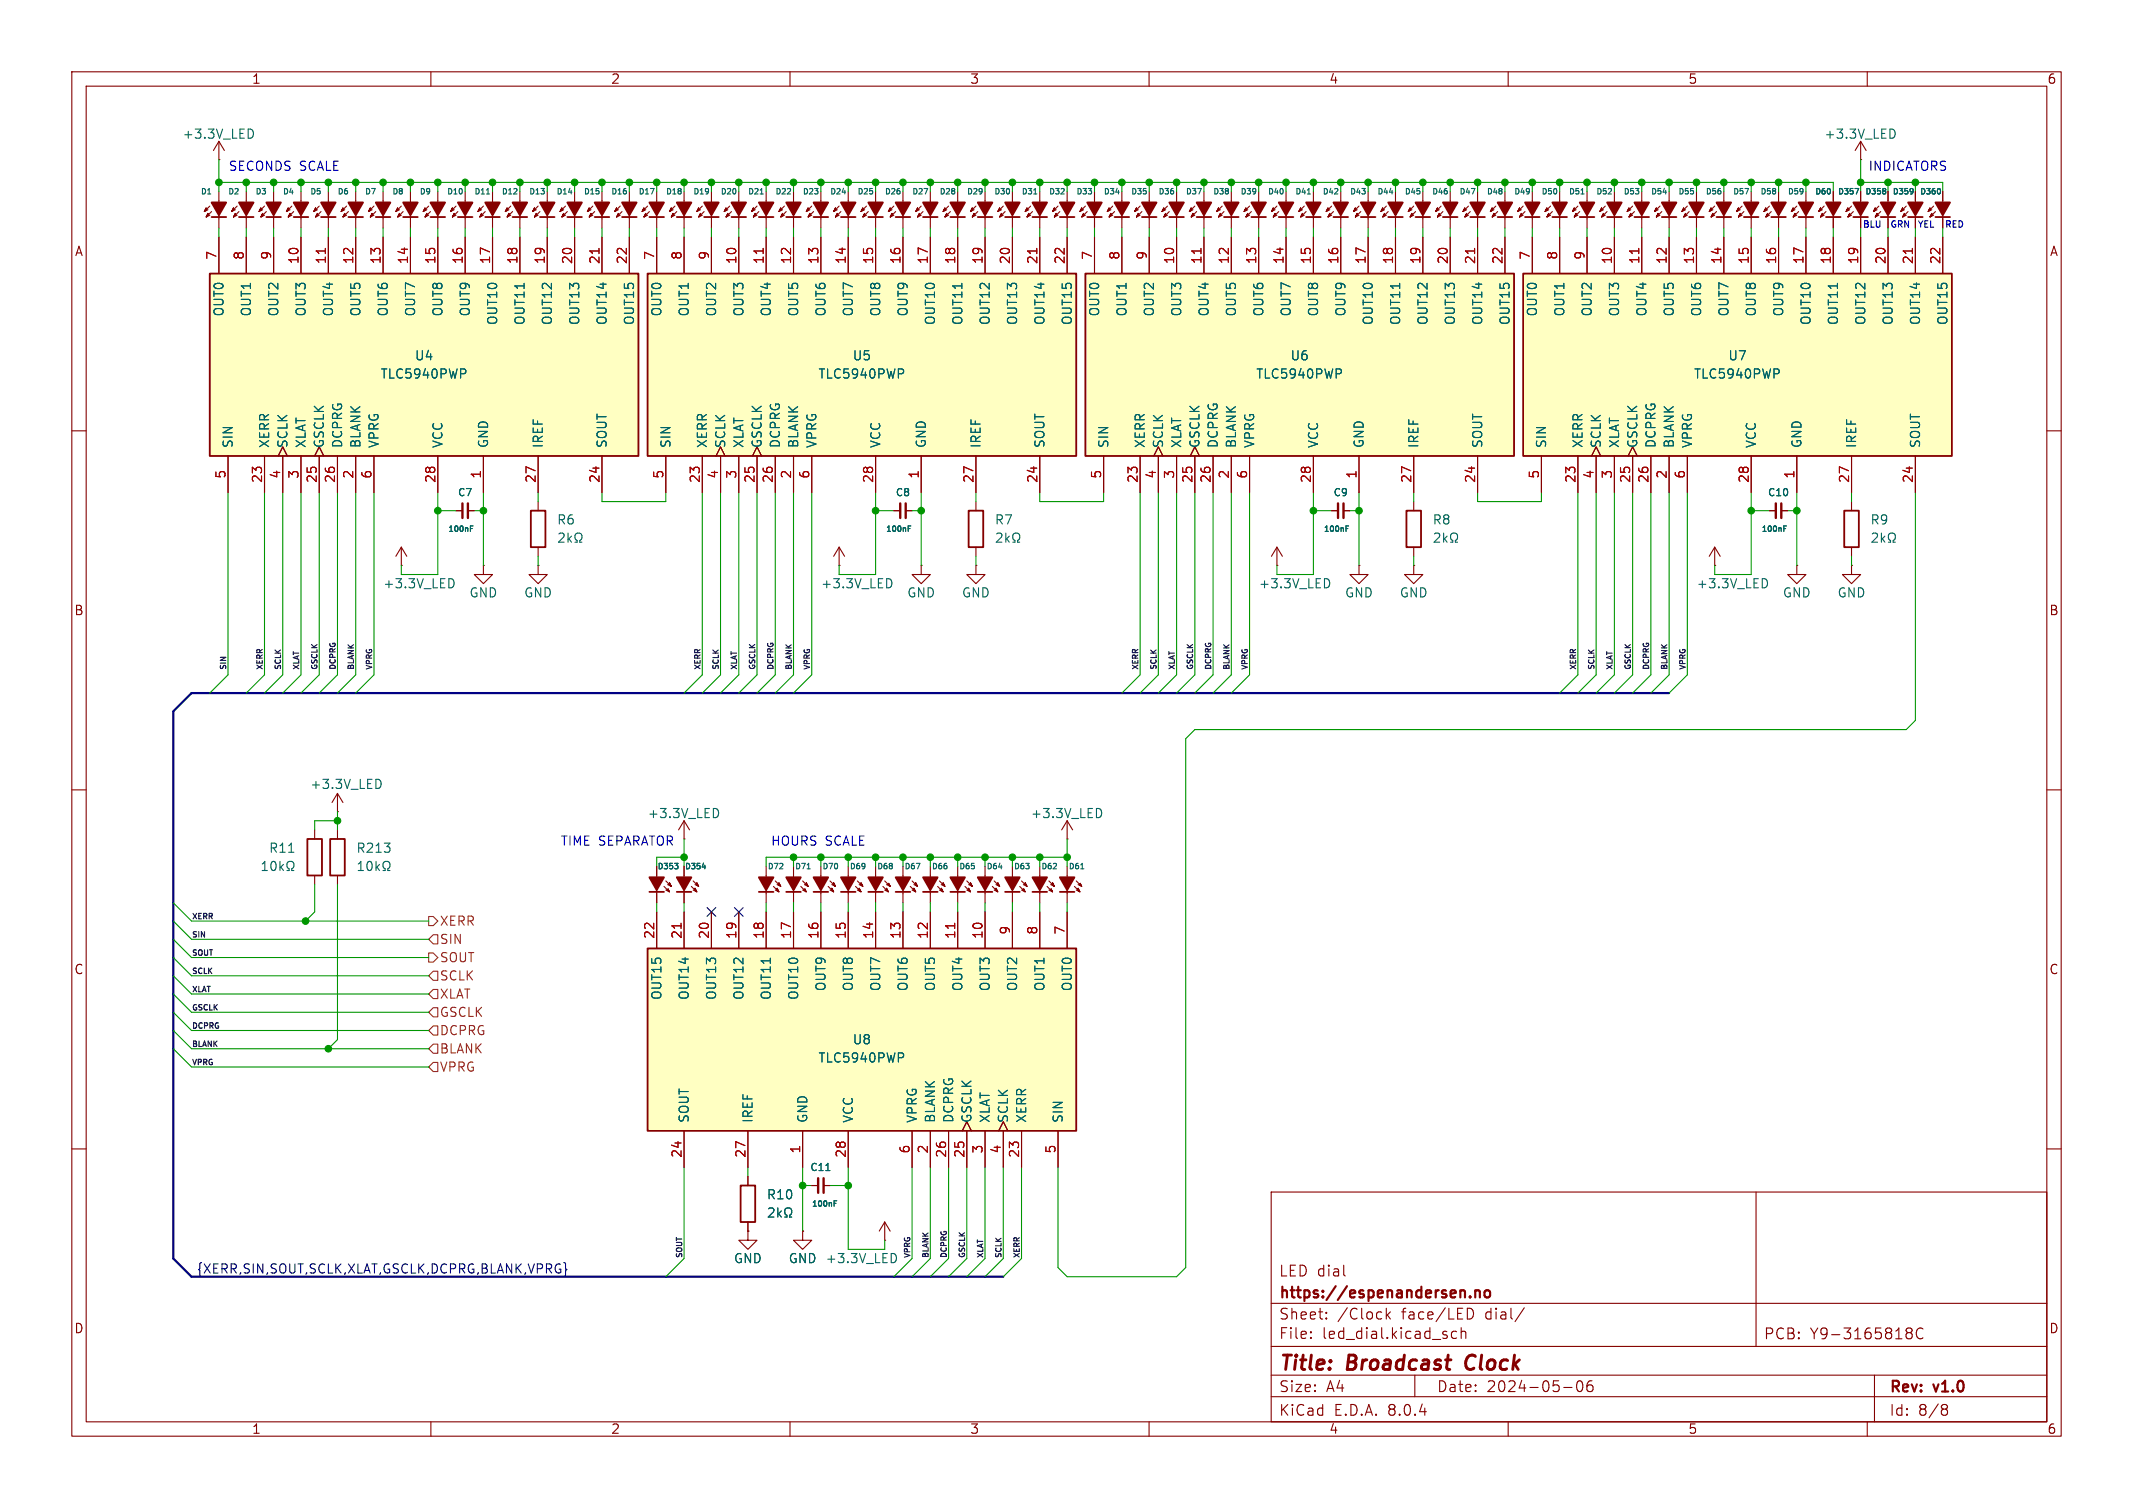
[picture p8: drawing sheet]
<svg xmlns="http://www.w3.org/2000/svg" width="297mm" height="210mm" viewBox="0 0 297 210" stroke-linecap="round" stroke-linejoin="round" font-family="sans-serif">
<defs><g id="words">
<g font-size="2.8" fill="#840000">
<text x="178" y="191.4">Title:</text>
<text x="187.7" y="191.4">Broadcast</text>
<text x="204.9" y="191.4">Clock</text>
</g>
<g font-size="2.1" fill="#840000">
<text x="178" y="178">LED dial</text>
<text x="178" y="184">Sheet:</text>
<text x="178" y="181.2">https://espenandersen.no</text>
<text x="186.2" y="184">/Clock</text>
<text x="195.2" y="184">face/LED</text>
<text x="207" y="184">dial/</text>
<text x="178" y="186.7">File:</text>
<text x="184.1" y="186.7">led_dial.kicad_sch</text>
<text x="245.5" y="186.7">PCB:</text>
<text x="252" y="186.7">Y9-3165818C</text>
<text x="178" y="197.4">KiCad</text>
<text x="178" y="194.1">Size:</text>
<text x="184.7" y="194.1">A4</text>
<text x="185.7" y="197.4">E.D.A.</text>
<text x="193.3" y="197.4">8.0.4</text>
<text x="200" y="194.1">Date:</text>
<text x="207" y="194.1">2024-05-06</text>
<text x="263" y="194.3">Rev:</text>
<text x="263" y="197.4">Id:</text>
<text x="267.1" y="197.4">8/8</text>
<text x="269.4" y="194.3">v1.0</text>
</g>
<g font-size="1.8" fill="#840000">
<text x="35" y="11.9">1</text>
<text x="85" y="11.9">2</text>
<text x="135" y="11.9">3</text>
<text x="185" y="11.9">4</text>
<text x="235" y="11.9">5</text>
<text x="285" y="11.9">6</text>
<text x="10.3" y="35.9">A</text>
<text x="285.3" y="35.9">A</text>
<text x="10.3" y="85.9">B</text>
<text x="285.3" y="85.9">B</text>
<text x="10.3" y="135.9">C</text>
<text x="285.3" y="135.9">C</text>
<text x="10.3" y="185.9">D</text>
<text x="285.3" y="185.9">D</text>
<text x="35" y="199.9">1</text>
<text x="85" y="199.9">2</text>
<text x="135" y="199.9">3</text>
<text x="185" y="199.9">4</text>
<text x="235" y="199.9">5</text>
<text x="285" y="199.9">6</text>
</g>
<g font-size="1.8" fill="#006464">
<text x="25.3" y="19.5">+3.3V_LED</text>
<text x="253.9" y="19.5">+3.3V_LED</text>
<text x="31.3" y="44.2" transform="rotate(-90 31.3 44.2)">OUT0</text>
<text x="35.2" y="44.2" transform="rotate(-90 35.2 44.2)">OUT1</text>
<text x="39" y="44.2" transform="rotate(-90 39 44.2)">OUT2</text>
<text x="42.8" y="44.2" transform="rotate(-90 42.8 44.2)">OUT3</text>
<text x="46.6" y="44.2" transform="rotate(-90 46.6 44.2)">OUT4</text>
<text x="50.4" y="44.2" transform="rotate(-90 50.4 44.2)">OUT5</text>
<text x="54.2" y="44.2" transform="rotate(-90 54.2 44.2)">OUT6</text>
<text x="58" y="44.2" transform="rotate(-90 58 44.2)">OUT7</text>
<text x="61.8" y="44.2" transform="rotate(-90 61.8 44.2)">OUT8</text>
<text x="65.6" y="44.2" transform="rotate(-90 65.6 44.2)">OUT9</text>
<text x="69.4" y="45.4" transform="rotate(-90 69.4 45.4)">OUT10</text>
<text x="73.3" y="45.4" transform="rotate(-90 73.3 45.4)">OUT11</text>
<text x="77.1" y="45.4" transform="rotate(-90 77.1 45.4)">OUT12</text>
<text x="80.9" y="45.4" transform="rotate(-90 80.9 45.4)">OUT13</text>
<text x="84.7" y="45.4" transform="rotate(-90 84.7 45.4)">OUT14</text>
<text x="88.5" y="45.4" transform="rotate(-90 88.5 45.4)">OUT15</text>
<text x="92.3" y="44.2" transform="rotate(-90 92.3 44.2)">OUT0</text>
<text x="96.1" y="44.2" transform="rotate(-90 96.1 44.2)">OUT1</text>
<text x="99.9" y="44.2" transform="rotate(-90 99.9 44.2)">OUT2</text>
<text x="103.7" y="44.2" transform="rotate(-90 103.7 44.2)">OUT3</text>
<text x="107.5" y="44.2" transform="rotate(-90 107.5 44.2)">OUT4</text>
<text x="111.4" y="44.2" transform="rotate(-90 111.4 44.2)">OUT5</text>
<text x="115.2" y="44.2" transform="rotate(-90 115.2 44.2)">OUT6</text>
<text x="119" y="44.2" transform="rotate(-90 119 44.2)">OUT7</text>
<text x="122.8" y="44.2" transform="rotate(-90 122.8 44.2)">OUT8</text>
<text x="126.6" y="44.2" transform="rotate(-90 126.6 44.2)">OUT9</text>
<text x="130.4" y="45.4" transform="rotate(-90 130.4 45.4)">OUT10</text>
<text x="134.2" y="45.4" transform="rotate(-90 134.2 45.4)">OUT11</text>
<text x="138" y="45.4" transform="rotate(-90 138 45.4)">OUT12</text>
<text x="141.8" y="45.4" transform="rotate(-90 141.8 45.4)">OUT13</text>
<text x="145.6" y="45.4" transform="rotate(-90 145.6 45.4)">OUT14</text>
<text x="149.5" y="45.4" transform="rotate(-90 149.5 45.4)">OUT15</text>
<text x="153.3" y="44.2" transform="rotate(-90 153.3 44.2)">OUT0</text>
<text x="157.1" y="44.2" transform="rotate(-90 157.1 44.2)">OUT1</text>
<text x="160.9" y="44.2" transform="rotate(-90 160.9 44.2)">OUT2</text>
<text x="164.7" y="44.2" transform="rotate(-90 164.7 44.2)">OUT3</text>
<text x="168.5" y="44.2" transform="rotate(-90 168.5 44.2)">OUT4</text>
<text x="172.3" y="44.2" transform="rotate(-90 172.3 44.2)">OUT5</text>
<text x="176.1" y="44.2" transform="rotate(-90 176.1 44.2)">OUT6</text>
<text x="179.9" y="44.2" transform="rotate(-90 179.9 44.2)">OUT7</text>
<text x="183.7" y="44.2" transform="rotate(-90 183.7 44.2)">OUT8</text>
<text x="187.6" y="44.2" transform="rotate(-90 187.6 44.2)">OUT9</text>
<text x="191.4" y="45.4" transform="rotate(-90 191.4 45.4)">OUT10</text>
<text x="195.2" y="45.4" transform="rotate(-90 195.2 45.4)">OUT11</text>
<text x="199" y="45.4" transform="rotate(-90 199 45.4)">OUT12</text>
<text x="202.8" y="45.4" transform="rotate(-90 202.8 45.4)">OUT13</text>
<text x="206.6" y="45.4" transform="rotate(-90 206.6 45.4)">OUT14</text>
<text x="210.4" y="45.4" transform="rotate(-90 210.4 45.4)">OUT15</text>
<text x="214.2" y="44.2" transform="rotate(-90 214.2 44.2)">OUT0</text>
<text x="218" y="44.2" transform="rotate(-90 218 44.2)">OUT1</text>
<text x="221.8" y="44.2" transform="rotate(-90 221.8 44.2)">OUT2</text>
<text x="225.7" y="44.2" transform="rotate(-90 225.7 44.2)">OUT3</text>
<text x="229.5" y="44.2" transform="rotate(-90 229.5 44.2)">OUT4</text>
<text x="233.3" y="44.2" transform="rotate(-90 233.3 44.2)">OUT5</text>
<text x="237.1" y="44.2" transform="rotate(-90 237.1 44.2)">OUT6</text>
<text x="240.9" y="44.2" transform="rotate(-90 240.9 44.2)">OUT7</text>
<text x="244.7" y="44.2" transform="rotate(-90 244.7 44.2)">OUT8</text>
<text x="248.5" y="44.2" transform="rotate(-90 248.5 44.2)">OUT9</text>
<text x="252.3" y="45.4" transform="rotate(-90 252.3 45.4)">OUT10</text>
<text x="256.1" y="45.4" transform="rotate(-90 256.1 45.4)">OUT11</text>
<text x="259.9" y="45.4" transform="rotate(-90 259.9 45.4)">OUT12</text>
<text x="263.8" y="45.4" transform="rotate(-90 263.8 45.4)">OUT13</text>
<text x="267.6" y="45.4" transform="rotate(-90 267.6 45.4)">OUT14</text>
<text x="271.4" y="45.4" transform="rotate(-90 271.4 45.4)">OUT15</text>
<text x="52.9" y="52.9">TLC5940PWP</text>
<text x="57.7" y="50.4">U4</text>
<text x="113.9" y="52.9">TLC5940PWP</text>
<text x="118.6" y="50.4">U5</text>
<text x="174.8" y="52.9">TLC5940PWP</text>
<text x="179.6" y="50.4">U6</text>
<text x="235.8" y="52.9">TLC5940PWP</text>
<text x="240.6" y="50.4">U7</text>
<text x="32.6" y="62.5" transform="rotate(-90 32.6 62.5)">SIN</text>
<text x="37.7" y="62.5" transform="rotate(-90 37.7 62.5)">XERR</text>
<text x="40.2" y="62.5" transform="rotate(-90 40.2 62.5)">SCLK</text>
<text x="42.8" y="62.5" transform="rotate(-90 42.8 62.5)">XLAT</text>
<text x="45.3" y="62.5" transform="rotate(-90 45.3 62.5)">GSCLK</text>
<text x="47.9" y="62.5" transform="rotate(-90 47.9 62.5)">DCPRG</text>
<text x="50.4" y="62.5" transform="rotate(-90 50.4 62.5)">BLANK</text>
<text x="52.9" y="62.5" transform="rotate(-90 52.9 62.5)">VPRG</text>
<text x="61.8" y="62.5" transform="rotate(-90 61.8 62.5)">VCC</text>
<text x="68.2" y="62.5" transform="rotate(-90 68.2 62.5)">GND</text>
<text x="75.8" y="62.5" transform="rotate(-90 75.8 62.5)">IREF</text>
<text x="84.7" y="62.5" transform="rotate(-90 84.7 62.5)">SOUT</text>
<text x="93.6" y="62.5" transform="rotate(-90 93.6 62.5)">SIN</text>
<text x="98.7" y="62.5" transform="rotate(-90 98.7 62.5)">XERR</text>
<text x="101.2" y="62.5" transform="rotate(-90 101.2 62.5)">SCLK</text>
<text x="103.7" y="62.5" transform="rotate(-90 103.7 62.5)">XLAT</text>
<text x="106.3" y="62.5" transform="rotate(-90 106.3 62.5)">GSCLK</text>
<text x="108.8" y="62.5" transform="rotate(-90 108.8 62.5)">DCPRG</text>
<text x="111.4" y="62.5" transform="rotate(-90 111.4 62.5)">BLANK</text>
<text x="113.9" y="62.5" transform="rotate(-90 113.9 62.5)">VPRG</text>
<text x="122.8" y="62.5" transform="rotate(-90 122.8 62.5)">VCC</text>
<text x="129.1" y="62.5" transform="rotate(-90 129.1 62.5)">GND</text>
<text x="136.8" y="62.5" transform="rotate(-90 136.8 62.5)">IREF</text>
<text x="145.6" y="62.5" transform="rotate(-90 145.6 62.5)">SOUT</text>
<text x="154.5" y="62.5" transform="rotate(-90 154.5 62.5)">SIN</text>
<text x="159.6" y="62.5" transform="rotate(-90 159.6 62.5)">XERR</text>
<text x="162.2" y="62.5" transform="rotate(-90 162.2 62.5)">SCLK</text>
<text x="164.7" y="62.5" transform="rotate(-90 164.7 62.5)">XLAT</text>
<text x="167.2" y="62.5" transform="rotate(-90 167.2 62.5)">GSCLK</text>
<text x="169.8" y="62.5" transform="rotate(-90 169.8 62.5)">DCPRG</text>
<text x="172.3" y="62.5" transform="rotate(-90 172.3 62.5)">BLANK</text>
<text x="174.9" y="62.5" transform="rotate(-90 174.9 62.5)">VPRG</text>
<text x="183.7" y="62.5" transform="rotate(-90 183.7 62.5)">VCC</text>
<text x="190.1" y="62.5" transform="rotate(-90 190.1 62.5)">GND</text>
<text x="197.7" y="62.5" transform="rotate(-90 197.7 62.5)">IREF</text>
<text x="206.6" y="62.5" transform="rotate(-90 206.6 62.5)">SOUT</text>
<text x="215.5" y="62.5" transform="rotate(-90 215.5 62.5)">SIN</text>
<text x="220.6" y="62.5" transform="rotate(-90 220.6 62.5)">XERR</text>
<text x="223.1" y="62.5" transform="rotate(-90 223.1 62.5)">SCLK</text>
<text x="225.7" y="62.5" transform="rotate(-90 225.7 62.5)">XLAT</text>
<text x="228.2" y="62.5" transform="rotate(-90 228.2 62.5)">GSCLK</text>
<text x="230.7" y="62.5" transform="rotate(-90 230.7 62.5)">DCPRG</text>
<text x="233.3" y="62.5" transform="rotate(-90 233.3 62.5)">BLANK</text>
<text x="235.8" y="62.5" transform="rotate(-90 235.8 62.5)">VPRG</text>
<text x="244.7" y="62.5" transform="rotate(-90 244.7 62.5)">VCC</text>
<text x="251.1" y="62.5" transform="rotate(-90 251.1 62.5)">GND</text>
<text x="258.7" y="62.5" transform="rotate(-90 258.7 62.5)">IREF</text>
<text x="267.6" y="62.5" transform="rotate(-90 267.6 62.5)">SOUT</text>
<text x="77.5" y="73.3">R6</text>
<text x="138.4" y="73.3">R7</text>
<text x="199.4" y="73.3">R8</text>
<text x="260.4" y="73.3">R9</text>
<text x="53.3" y="82.1">+3.3V_LED</text>
<text x="65.3" y="83.4">GND</text>
<text x="72.9" y="83.4">GND</text>
<text x="114.2" y="82.1">+3.3V_LED</text>
<text x="126.2" y="83.4">GND</text>
<text x="133.9" y="83.4">GND</text>
<text x="175.2" y="82.1">+3.3V_LED</text>
<text x="187.2" y="83.4">GND</text>
<text x="194.8" y="83.4">GND</text>
<text x="236.1" y="82.1">+3.3V_LED</text>
<text x="248.2" y="83.4">GND</text>
<text x="255.8" y="83.4">GND</text>
<text x="43.1" y="110.1">+3.3V_LED</text>
<text x="37.4" y="119">R11</text>
<text x="49.5" y="119">R213</text>
<text x="90.1" y="114.1">+3.3V_LED</text>
<text x="143.4" y="114.1">+3.3V_LED</text>
<text x="92.3" y="139.3" transform="rotate(-90 92.3 139.3)">OUT15</text>
<text x="96.1" y="139.3" transform="rotate(-90 96.1 139.3)">OUT14</text>
<text x="99.9" y="139.3" transform="rotate(-90 99.9 139.3)">OUT13</text>
<text x="103.7" y="139.3" transform="rotate(-90 103.7 139.3)">OUT12</text>
<text x="107.5" y="139.3" transform="rotate(-90 107.5 139.3)">OUT11</text>
<text x="111.4" y="139.3" transform="rotate(-90 111.4 139.3)">OUT10</text>
<text x="115.2" y="138.1" transform="rotate(-90 115.2 138.1)">OUT9</text>
<text x="119" y="138.1" transform="rotate(-90 119 138.1)">OUT8</text>
<text x="122.8" y="138.1" transform="rotate(-90 122.8 138.1)">OUT7</text>
<text x="126.6" y="138.1" transform="rotate(-90 126.6 138.1)">OUT6</text>
<text x="130.4" y="138.1" transform="rotate(-90 130.4 138.1)">OUT5</text>
<text x="134.2" y="138.1" transform="rotate(-90 134.2 138.1)">OUT4</text>
<text x="138" y="138.1" transform="rotate(-90 138 138.1)">OUT3</text>
<text x="141.8" y="138.1" transform="rotate(-90 141.8 138.1)">OUT2</text>
<text x="145.6" y="138.1" transform="rotate(-90 145.6 138.1)">OUT1</text>
<text x="149.5" y="138.1" transform="rotate(-90 149.5 138.1)">OUT0</text>
<text x="113.9" y="148.2">TLC5940PWP</text>
<text x="118.6" y="145.6">U8</text>
<text x="96.1" y="156.5" transform="rotate(-90 96.1 156.5)">SOUT</text>
<text x="105" y="156.5" transform="rotate(-90 105 156.5)">IREF</text>
<text x="112.6" y="156.5" transform="rotate(-90 112.6 156.5)">GND</text>
<text x="119" y="156.5" transform="rotate(-90 119 156.5)">VCC</text>
<text x="127.9" y="156.5" transform="rotate(-90 127.9 156.5)">VPRG</text>
<text x="130.4" y="156.5" transform="rotate(-90 130.4 156.5)">BLANK</text>
<text x="132.9" y="156.5" transform="rotate(-90 132.9 156.5)">DCPRG</text>
<text x="135.5" y="156.5" transform="rotate(-90 135.5 156.5)">GSCLK</text>
<text x="138" y="156.5" transform="rotate(-90 138 156.5)">XLAT</text>
<text x="140.6" y="156.5" transform="rotate(-90 140.6 156.5)">SCLK</text>
<text x="143.1" y="156.5" transform="rotate(-90 143.1 156.5)">XERR</text>
<text x="148.2" y="156.5" transform="rotate(-90 148.2 156.5)">SIN</text>
<text x="106.7" y="167.2">R10</text>
<text x="102.1" y="176.1">GND</text>
<text x="109.7" y="176.1">GND +3.3V_LED</text>
<text x="109.7" y="176.1">GND</text>
</g>
<g font-size="1.8" fill="#0000c2">
<text x="31.7" y="23.9">SECONDS SCALE</text>
<text x="260.1" y="23.9">INDICATORS</text>
<text x="78" y="117.9">TIME SEPARATOR</text>
<text x="107.3" y="117.9">HOURS</text>
<text x="114.9" y="117.9">SCALE</text>
</g>
<g font-size="1.8" fill="#a90000">
<text x="30.2" y="36.3" transform="rotate(-90 30.2 36.3)">7</text>
<text x="34" y="36.3" transform="rotate(-90 34 36.3)">8</text>
<text x="37.8" y="36.3" transform="rotate(-90 37.8 36.3)">9</text>
<text x="41.7" y="36.9" transform="rotate(-90 41.7 36.9)">10</text>
<text x="45.5" y="36.9" transform="rotate(-90 45.5 36.9)">11</text>
<text x="49.3" y="36.9" transform="rotate(-90 49.3 36.9)">12</text>
<text x="53.1" y="36.9" transform="rotate(-90 53.1 36.9)">13</text>
<text x="56.9" y="36.9" transform="rotate(-90 56.9 36.9)">14</text>
<text x="60.7" y="36.9" transform="rotate(-90 60.7 36.9)">15</text>
<text x="64.5" y="36.9" transform="rotate(-90 64.5 36.9)">16</text>
<text x="68.3" y="36.9" transform="rotate(-90 68.3 36.9)">17</text>
<text x="72.1" y="36.9" transform="rotate(-90 72.1 36.9)">18</text>
<text x="75.9" y="36.9" transform="rotate(-90 75.9 36.9)">19</text>
<text x="79.8" y="36.9" transform="rotate(-90 79.8 36.9)">20</text>
<text x="83.6" y="36.9" transform="rotate(-90 83.6 36.9)">21</text>
<text x="87.4" y="36.9" transform="rotate(-90 87.4 36.9)">22</text>
<text x="91.2" y="36.3" transform="rotate(-90 91.2 36.3)">7</text>
<text x="95" y="36.3" transform="rotate(-90 95 36.3)">8</text>
<text x="98.8" y="36.3" transform="rotate(-90 98.8 36.3)">9</text>
<text x="102.6" y="36.9" transform="rotate(-90 102.6 36.9)">10</text>
<text x="106.4" y="36.9" transform="rotate(-90 106.4 36.9)">11</text>
<text x="110.2" y="36.9" transform="rotate(-90 110.2 36.9)">12</text>
<text x="114" y="36.9" transform="rotate(-90 114 36.9)">13</text>
<text x="117.9" y="36.9" transform="rotate(-90 117.9 36.9)">14</text>
<text x="121.7" y="36.9" transform="rotate(-90 121.7 36.9)">15</text>
<text x="125.5" y="36.9" transform="rotate(-90 125.5 36.9)">16</text>
<text x="129.3" y="36.9" transform="rotate(-90 129.3 36.9)">17</text>
<text x="133.1" y="36.9" transform="rotate(-90 133.1 36.9)">18</text>
<text x="136.9" y="36.9" transform="rotate(-90 136.9 36.9)">19</text>
<text x="140.7" y="36.9" transform="rotate(-90 140.7 36.9)">20</text>
<text x="144.5" y="36.9" transform="rotate(-90 144.5 36.9)">21</text>
<text x="148.3" y="36.9" transform="rotate(-90 148.3 36.9)">22</text>
<text x="152.1" y="36.3" transform="rotate(-90 152.1 36.3)">7</text>
<text x="156" y="36.3" transform="rotate(-90 156 36.3)">8</text>
<text x="159.8" y="36.3" transform="rotate(-90 159.8 36.3)">9</text>
<text x="163.6" y="36.9" transform="rotate(-90 163.6 36.9)">10</text>
<text x="167.4" y="36.9" transform="rotate(-90 167.4 36.9)">11</text>
<text x="171.2" y="36.9" transform="rotate(-90 171.2 36.9)">12</text>
<text x="175" y="36.9" transform="rotate(-90 175 36.9)">13</text>
<text x="178.8" y="36.9" transform="rotate(-90 178.8 36.9)">14</text>
<text x="182.6" y="36.9" transform="rotate(-90 182.6 36.9)">15</text>
<text x="186.4" y="36.9" transform="rotate(-90 186.4 36.9)">16</text>
<text x="190.2" y="36.9" transform="rotate(-90 190.2 36.9)">17</text>
<text x="194.1" y="36.9" transform="rotate(-90 194.1 36.9)">18</text>
<text x="197.9" y="36.9" transform="rotate(-90 197.9 36.9)">19</text>
<text x="201.7" y="36.9" transform="rotate(-90 201.7 36.9)">20</text>
<text x="205.5" y="36.9" transform="rotate(-90 205.5 36.9)">21</text>
<text x="209.3" y="36.9" transform="rotate(-90 209.3 36.9)">22</text>
<text x="213.1" y="36.3" transform="rotate(-90 213.1 36.3)">7</text>
<text x="216.9" y="36.3" transform="rotate(-90 216.9 36.3)">8</text>
<text x="220.7" y="36.3" transform="rotate(-90 220.7 36.3)">9</text>
<text x="224.5" y="36.9" transform="rotate(-90 224.5 36.9)">10</text>
<text x="228.3" y="36.9" transform="rotate(-90 228.3 36.9)">11</text>
<text x="232.2" y="36.9" transform="rotate(-90 232.2 36.9)">12</text>
<text x="236" y="36.9" transform="rotate(-90 236 36.9)">13</text>
<text x="239.8" y="36.9" transform="rotate(-90 239.8 36.9)">14</text>
<text x="243.6" y="36.9" transform="rotate(-90 243.6 36.9)">15</text>
<text x="247.4" y="36.9" transform="rotate(-90 247.4 36.9)">16</text>
<text x="251.2" y="36.9" transform="rotate(-90 251.2 36.9)">17</text>
<text x="255" y="36.9" transform="rotate(-90 255 36.9)">18</text>
<text x="258.8" y="36.9" transform="rotate(-90 258.8 36.9)">19</text>
<text x="262.6" y="36.9" transform="rotate(-90 262.6 36.9)">20</text>
<text x="266.4" y="36.9" transform="rotate(-90 266.4 36.9)">21</text>
<text x="270.3" y="36.9" transform="rotate(-90 270.3 36.9)">22</text>
<text x="31.5" y="66.7" transform="rotate(-90 31.5 66.7)">5</text>
<text x="36.6" y="67.4" transform="rotate(-90 36.6 67.4)">23</text>
<text x="39.1" y="66.7" transform="rotate(-90 39.1 66.7)">4</text>
<text x="41.7" y="66.7" transform="rotate(-90 41.7 66.7)">3</text>
<text x="44.2" y="67.4" transform="rotate(-90 44.2 67.4)">25</text>
<text x="46.7" y="67.4" transform="rotate(-90 46.7 67.4)">26</text>
<text x="49.3" y="66.7" transform="rotate(-90 49.3 66.7)">2</text>
<text x="51.8" y="66.7" transform="rotate(-90 51.8 66.7)">6</text>
<text x="60.7" y="67.4" transform="rotate(-90 60.7 67.4)">28</text>
<text x="67.1" y="66.7" transform="rotate(-90 67.1 66.7)">1</text>
<text x="74.7" y="67.4" transform="rotate(-90 74.7 67.4)">27</text>
<text x="83.6" y="67.4" transform="rotate(-90 83.6 67.4)">24</text>
<text x="92.5" y="66.7" transform="rotate(-90 92.5 66.7)">5</text>
<text x="97.5" y="67.4" transform="rotate(-90 97.5 67.4)">23</text>
<text x="100.1" y="66.7" transform="rotate(-90 100.1 66.7)">4</text>
<text x="102.6" y="66.7" transform="rotate(-90 102.6 66.7)">3</text>
<text x="105.2" y="67.4" transform="rotate(-90 105.2 67.4)">25</text>
<text x="107.7" y="67.4" transform="rotate(-90 107.7 67.4)">26</text>
<text x="110.2" y="66.7" transform="rotate(-90 110.2 66.7)">2</text>
<text x="112.8" y="66.7" transform="rotate(-90 112.8 66.7)">6</text>
<text x="121.7" y="67.4" transform="rotate(-90 121.7 67.4)">28</text>
<text x="128" y="66.7" transform="rotate(-90 128 66.7)">1</text>
<text x="135.6" y="67.4" transform="rotate(-90 135.6 67.4)">27</text>
<text x="144.5" y="67.4" transform="rotate(-90 144.5 67.4)">24</text>
<text x="153.4" y="66.7" transform="rotate(-90 153.4 66.7)">5</text>
<text x="158.5" y="67.4" transform="rotate(-90 158.5 67.4)">23</text>
<text x="161" y="66.7" transform="rotate(-90 161 66.7)">4</text>
<text x="163.6" y="66.7" transform="rotate(-90 163.6 66.7)">3</text>
<text x="166.1" y="67.4" transform="rotate(-90 166.1 67.4)">25</text>
<text x="168.7" y="67.4" transform="rotate(-90 168.7 67.4)">26</text>
<text x="171.2" y="66.7" transform="rotate(-90 171.2 66.7)">2</text>
<text x="173.7" y="66.7" transform="rotate(-90 173.7 66.7)">6</text>
<text x="182.6" y="67.4" transform="rotate(-90 182.6 67.4)">28</text>
<text x="189" y="66.7" transform="rotate(-90 189 66.7)">1</text>
<text x="196.6" y="67.4" transform="rotate(-90 196.6 67.4)">27</text>
<text x="205.5" y="67.4" transform="rotate(-90 205.5 67.4)">24</text>
<text x="214.4" y="66.7" transform="rotate(-90 214.4 66.7)">5</text>
<text x="219.5" y="67.4" transform="rotate(-90 219.5 67.4)">23</text>
<text x="222" y="66.7" transform="rotate(-90 222 66.7)">4</text>
<text x="224.5" y="66.7" transform="rotate(-90 224.5 66.7)">3</text>
<text x="227.1" y="67.4" transform="rotate(-90 227.1 67.4)">25</text>
<text x="229.6" y="67.4" transform="rotate(-90 229.6 67.4)">26</text>
<text x="232.2" y="66.7" transform="rotate(-90 232.2 66.7)">2</text>
<text x="234.7" y="66.7" transform="rotate(-90 234.7 66.7)">6</text>
<text x="243.6" y="67.4" transform="rotate(-90 243.6 67.4)">28</text>
<text x="249.9" y="66.7" transform="rotate(-90 249.9 66.7)">1</text>
<text x="257.6" y="67.4" transform="rotate(-90 257.6 67.4)">27</text>
<text x="266.4" y="67.4" transform="rotate(-90 266.4 67.4)">24</text>
<text x="91.2" y="130.9" transform="rotate(-90 91.2 130.9)">22</text>
<text x="95" y="130.9" transform="rotate(-90 95 130.9)">21</text>
<text x="98.8" y="130.9" transform="rotate(-90 98.8 130.9)">20</text>
<text x="102.6" y="130.9" transform="rotate(-90 102.6 130.9)">19</text>
<text x="106.4" y="130.9" transform="rotate(-90 106.4 130.9)">18</text>
<text x="110.2" y="130.9" transform="rotate(-90 110.2 130.9)">17</text>
<text x="114" y="130.9" transform="rotate(-90 114 130.9)">16</text>
<text x="117.9" y="130.9" transform="rotate(-90 117.9 130.9)">15</text>
<text x="121.7" y="130.9" transform="rotate(-90 121.7 130.9)">14</text>
<text x="125.5" y="130.9" transform="rotate(-90 125.5 130.9)">13</text>
<text x="129.3" y="130.9" transform="rotate(-90 129.3 130.9)">12</text>
<text x="133.1" y="130.9" transform="rotate(-90 133.1 130.9)">11</text>
<text x="136.9" y="130.9" transform="rotate(-90 136.9 130.9)">10</text>
<text x="140.7" y="130.2" transform="rotate(-90 140.7 130.2)">9</text>
<text x="144.5" y="130.2" transform="rotate(-90 144.5 130.2)">8</text>
<text x="148.3" y="130.2" transform="rotate(-90 148.3 130.2)">7</text>
<text x="95" y="161.3" transform="rotate(-90 95 161.3)">24</text>
<text x="103.9" y="161.3" transform="rotate(-90 103.9 161.3)">27</text>
<text x="111.5" y="160.7" transform="rotate(-90 111.5 160.7)">1</text>
<text x="117.9" y="161.3" transform="rotate(-90 117.9 161.3)">28</text>
<text x="126.7" y="160.7" transform="rotate(-90 126.7 160.7)">6</text>
<text x="129.3" y="160.7" transform="rotate(-90 129.3 160.7)">2</text>
<text x="131.8" y="161.3" transform="rotate(-90 131.8 161.3)">26</text>
<text x="134.4" y="161.3" transform="rotate(-90 134.4 161.3)">25</text>
<text x="136.9" y="160.7" transform="rotate(-90 136.9 160.7)">3</text>
<text x="139.4" y="160.7" transform="rotate(-90 139.4 160.7)">4</text>
<text x="142" y="161.3" transform="rotate(-90 142 161.3)">23</text>
<text x="147.1" y="160.7" transform="rotate(-90 147.1 160.7)">5</text>
</g>
<g font-size="1.8" fill="#725600">
<text x="61.2" y="131.7">SIN</text>
<text x="61.2" y="129.1">XERR</text>
<text x="61.2" y="136.8">SCLK</text>
<text x="61.2" y="134.2">SOUT</text>
<text x="61.2" y="139.3">XLAT</text>
<text x="61.2" y="141.8">GSCLK</text>
<text x="61.2" y="149.5">VPRG</text>
<text x="61.2" y="146.9">BLANK</text>
<text x="61.2" y="144.4">DCPRG</text>
</g>
<text font-size="1.8" fill="#000084" x="27.3" y="177.5">{XERR,SIN,SOUT,SCLK,XLAT,GSCLK,DCPRG,BLANK,VPRG}</text>
<g font-size="1.4" fill="#006464">
<text x="63.7" y="69.3">C7</text>
<text x="124.6" y="69.3">C8</text>
<text x="185.6" y="69.3">C9</text>
<text x="246.1" y="69.3">C10</text>
<text x="112.7" y="163.3">C11</text>
</g>
<g font-size="1.2" fill="#840000">
<text x="259.3" y="31.8">BLU</text>
<text x="263.1" y="31.8">GRN</text>
<text x="267" y="31.8">YEL</text>
<text x="270.8" y="31.8">RED</text>
</g>
<g font-size="1.1" fill="#006464">
<text x="27.9" y="27.3">D1</text>
<text x="31.7" y="27.3">D2</text>
<text x="35.5" y="27.3">D3</text>
<text x="39.3" y="27.3">D4</text>
<text x="43.1" y="27.3">D5</text>
<text x="46.9" y="27.3">D6</text>
<text x="50.7" y="27.3">D7</text>
<text x="54.5" y="27.3">D8</text>
<text x="58.3" y="27.3">D9</text>
<text x="62.1" y="27.3">D10</text>
<text x="66" y="27.3">D11</text>
<text x="69.8" y="27.3">D12</text>
<text x="73.6" y="27.3">D13</text>
<text x="77.4" y="27.3">D14</text>
<text x="81.2" y="27.3">D15</text>
<text x="85" y="27.3">D16</text>
<text x="88.8" y="27.3">D17</text>
<text x="92.6" y="27.3">D18</text>
<text x="96.4" y="27.3">D19</text>
<text x="100.2" y="27.3">D20</text>
<text x="104.1" y="27.3">D21</text>
<text x="107.9" y="27.3">D22</text>
<text x="111.7" y="27.3">D23</text>
<text x="115.5" y="27.3">D24</text>
<text x="119.3" y="27.3">D25</text>
<text x="123.1" y="27.3">D26</text>
<text x="126.9" y="27.3">D27</text>
<text x="130.7" y="27.3">D28</text>
<text x="134.5" y="27.3">D29</text>
<text x="138.3" y="27.3">D30</text>
<text x="142.2" y="27.3">D31</text>
<text x="146" y="27.3">D32</text>
<text x="149.8" y="27.3">D33</text>
<text x="153.6" y="27.3">D34</text>
<text x="157.4" y="27.3">D35</text>
<text x="161.2" y="27.3">D36</text>
<text x="165" y="27.3">D37</text>
<text x="168.8" y="27.3">D38</text>
<text x="172.6" y="27.3">D39</text>
<text x="176.4" y="27.3">D40</text>
<text x="180.3" y="27.3">D41</text>
<text x="184.1" y="27.3">D42</text>
<text x="187.9" y="27.3">D43</text>
<text x="191.7" y="27.3">D44</text>
<text x="195.5" y="27.3">D45</text>
<text x="199.3" y="27.3">D46</text>
<text x="203.1" y="27.3">D47</text>
<text x="206.9" y="27.3">D48</text>
<text x="210.7" y="27.3">D49</text>
<text x="214.5" y="27.3">D50</text>
<text x="218.4" y="27.3">D51</text>
<text x="222.2" y="27.3">D52</text>
<text x="226" y="27.3">D53</text>
<text x="229.8" y="27.3">D54</text>
<text x="233.6" y="27.3">D55</text>
<text x="237.4" y="27.3">D56</text>
<text x="241.2" y="27.3">D57</text>
<text x="245" y="27.3">D58</text>
<text x="248.8" y="27.3">D59</text>
<text x="252.6" y="27.3">D60</text>
<text x="255.8" y="27.3">D357</text>
<text x="259.6" y="27.3">D358</text>
<text x="263.4" y="27.3">D359</text>
<text x="267.2" y="27.3">D360</text>
<text x="62.3" y="74.3">100nF</text>
<text x="123.3" y="74.3">100nF</text>
<text x="184.2" y="74.3">100nF</text>
<text x="245.2" y="74.3">100nF</text>
<text x="91.5" y="121.3">D353</text>
<text x="95.3" y="121.3">D354</text>
<text x="106.8" y="121.3">D72</text>
<text x="110.6" y="121.3">D71</text>
<text x="114.4" y="121.3">D70</text>
<text x="118.2" y="121.3">D69</text>
<text x="122" y="121.3">D68</text>
<text x="125.8" y="121.3">D67</text>
<text x="129.6" y="121.3">D66</text>
<text x="133.5" y="121.3">D65</text>
<text x="137.3" y="121.3">D64</text>
<text x="141.1" y="121.3">D63</text>
<text x="144.9" y="121.3">D62</text>
<text x="148.7" y="121.3">D61</text>
<text x="112.9" y="168.2">100nF</text>
</g>
<g font-size="1.1" fill="#0f0f0f">
<text x="31.5" y="93.3" transform="rotate(-90 31.5 93.3)">SIN</text>
<text x="36.6" y="93.3" transform="rotate(-90 36.6 93.3)">XERR</text>
<text x="39.2" y="93.3" transform="rotate(-90 39.2 93.3)">SCLK</text>
<text x="41.7" y="93.3" transform="rotate(-90 41.7 93.3)">XLAT</text>
<text x="44.2" y="93.3" transform="rotate(-90 44.2 93.3)">GSCLK</text>
<text x="46.8" y="93.3" transform="rotate(-90 46.8 93.3)">DCPRG</text>
<text x="49.3" y="93.3" transform="rotate(-90 49.3 93.3)">BLANK</text>
<text x="51.9" y="93.3" transform="rotate(-90 51.9 93.3)">VPRG</text>
<text x="97.6" y="93.3" transform="rotate(-90 97.6 93.3)">XERR</text>
<text x="100.1" y="93.3" transform="rotate(-90 100.1 93.3)">SCLK</text>
<text x="102.7" y="93.3" transform="rotate(-90 102.7 93.3)">XLAT</text>
<text x="105.2" y="93.3" transform="rotate(-90 105.2 93.3)">GSCLK</text>
<text x="107.7" y="93.3" transform="rotate(-90 107.7 93.3)">DCPRG</text>
<text x="110.3" y="93.3" transform="rotate(-90 110.3 93.3)">BLANK</text>
<text x="112.8" y="93.3" transform="rotate(-90 112.8 93.3)">VPRG</text>
<text x="158.5" y="93.3" transform="rotate(-90 158.5 93.3)">XERR</text>
<text x="161.1" y="93.3" transform="rotate(-90 161.1 93.3)">SCLK</text>
<text x="163.6" y="93.3" transform="rotate(-90 163.6 93.3)">XLAT</text>
<text x="166.2" y="93.3" transform="rotate(-90 166.2 93.3)">GSCLK</text>
<text x="168.7" y="93.3" transform="rotate(-90 168.7 93.3)">DCPRG</text>
<text x="171.2" y="93.3" transform="rotate(-90 171.2 93.3)">BLANK</text>
<text x="173.8" y="93.3" transform="rotate(-90 173.8 93.3)">VPRG</text>
<text x="219.5" y="93.3" transform="rotate(-90 219.5 93.3)">XERR</text>
<text x="222" y="93.3" transform="rotate(-90 222 93.3)">SCLK</text>
<text x="224.6" y="93.3" transform="rotate(-90 224.6 93.3)">XLAT</text>
<text x="227.1" y="93.3" transform="rotate(-90 227.1 93.3)">GSCLK</text>
<text x="229.7" y="93.3" transform="rotate(-90 229.7 93.3)">DCPRG</text>
<text x="232.2" y="93.3" transform="rotate(-90 232.2 93.3)">BLANK</text>
<text x="234.7" y="93.3" transform="rotate(-90 234.7 93.3)">VPRG</text>
<text x="26.7" y="128.1">XERR</text>
<text x="26.7" y="130.6">SIN</text>
<text x="26.7" y="133.1">SOUT</text>
<text x="26.7" y="135.7">SCLK</text>
<text x="26.7" y="140.8">GSCLK</text>
<text x="26.7" y="143.3">DCPRG</text>
<text x="26.7" y="138.2">XLAT</text>
<text x="26.7" y="148.4">VPRG</text>
<text x="26.7" y="145.8">BLANK</text>
<text x="95" y="175.3" transform="rotate(-90 95 175.3)">SOUT</text>
<text x="126.8" y="175.3" transform="rotate(-90 126.8 175.3)">VPRG</text>
<text x="129.3" y="175.3" transform="rotate(-90 129.3 175.3)">BLANK</text>
<text x="131.9" y="175.3" transform="rotate(-90 131.9 175.3)">DCPRG</text>
<text x="134.4" y="175.3" transform="rotate(-90 134.4 175.3)">GSCLK</text>
<text x="137" y="175.3" transform="rotate(-90 137 175.3)">XLAT</text>
<text x="139.5" y="175.3" transform="rotate(-90 139.5 175.3)">SCLK</text>
<text x="142" y="175.3" transform="rotate(-90 142 175.3)">XERR</text>
</g>
</g></defs>
<g fill="none" stroke="#840000" stroke-width=".15">
<path d="M10 10h277v190h-277zM12 12h273v186h-273zM60 10v2M110 10v2M160 10v2M210 10v2M259.1 19.7l-.8 1.3M259.1 19.7v2.5M259.1 19.7l.7 1.3M260 10v2M74.9 28.7l-.7 .8 .2-.5-.2 .5 .5-.3M75.2 29.5l-.8 .7 .3-.5-.3 .5 .5-.2"/>
<path d="M76.2 26.7v5.1M257.8 28.7l-.8 .8 .3-.5-.3 .5 .6-.3M258.1 29.5l-.8 .7 .3-.5-.3 .5 .5-.2M259.1 22.2h.1M259.1 26.7v3.8M261.6 28.7l-.7 .8 .2-.5-.2 .5 .5-.3M261.9 29.5l-.8 .7 .3-.5-.3 .5 .5-.2M262.9 26.7v3.8M10 60h2M285 60h2M177.8 78.7h.1M177.8 76.2l-.8 1.3"/>
<path d="M177.8 76.2v2.5M177.8 76.2l.8 1.3M10 110h2M285 110h2M10 160h2M285 160h2M177 166h108v32h-108zM187.2 177.6l.1 .1M244.5 166v21.5M60 198v2M110 198v2M160 198v2"/>
<path d="M177 194.5h108M177 191.5h108M177 187.5h108M177 181.5h108M182.5 186.3h.1l-.1 .1M182.5 186.3v.1M182.5 185.5v.1M182.5 185.5h.1l-.1 .1M184.7 183.6v.1M184.7 183.6h-.1l.1 .1M184.7 182.8v.1M184.7 182.8h-.1l.1 .1"/>
<path d="M193 182.2v1.5M193.2 183.1l.4 .6M193.6 182.7l-.6 .6M197 191.5v3M202.8 185.5l-.4-.1-.3 .3v.4l.1 .2 .2 .1 .4-.1M203.5 185.5a.37 .37 0 0 1 .6 .1v.8M203.5 184.9v1.5M204.3 182.2a.79 .79 0 0 1 .9 .5 .79 .79 0 0 1-.3 .9l-.6 .1M210 198v2M212.2 182.1l-1.2 2M217.7 193.2h1.2M219.7 192.4a.36 .36 0 0 1 .3-.1 .36 .36 0 0 1 .3 .3 .77 .77 0 0 1-.4 1.2 .91 .91 0 0 1-.2-1.4z"/>
<path d="M221.7 192.3a.59 .59 0 0 0-.7 .6v.6l.1 .2 .4 .1 .2-.1 .1-.5-.1-.3h-.5l-.2 .3M260 198v2M261 191.5v6.5M265.5 185.5l.2 .1M265.5 185l.2-.1 .4 .1a.31 .31 0 0 1 .1 .3 .31 .31 0 0 1-.2 .3M265.7 185.6h.3M265.7 185.6l-.2 .1M266 185.6l.3 .3-.1 .4-.2 .1h-.5M267.8 185.1a.6 .6 0 0 0-.8 0 .6 .6 0 0 0-.2 .7 .56 .56 0 0 0 .3 .6 .56 .56 0 0 0 .7-.1M270.6 195.6l.4 .1a.31 .31 0 0 1 .2 .3 .31 .31 0 0 1-.3 .2M270.6 196.2h.3M270.9 196.2l.2 .2 .1 .4-.3 .3h-.3"/>
</g>
<path d="M204.4 189a1.27 1.27 0 0 0 0 1.6" fill="none" stroke="#840000" stroke-width=".4"/>
<path d="M205.4 179.7v1M205.4 179.8a.37 .37 0 0 1 .7 .1v.8M206.8 179.8a.41 .41 0 0 1 .7 .2v.4a.41 .41 0 0 1-.4 .3 .41 .41 0 0 1-.4-.3v-.4zM204.7 180.5l.1 .1-.1 .1M204.7 180.5l-.1 .1 .1 .1M204.7 180.5v.2" fill="none" stroke="#840000" stroke-width=".3"/>
<path d="M263.5 18a.68 .68 0 0 1 .4 .6 .68 .68 0 0 1-.4 .6M258.3 26.3h.5l-.3 .7M262.4 26.3l.2 .1-.2 .2 .2 .3-.2 .1M184.7 80.6a.68 .68 0 0 1 .5 .6 .68 .68 0 0 1-.5 .7" fill="none" stroke="#006464" stroke-width=".15"/>
<path d="M75.2 30.2h2M258.1 30.2h2M261.9 30.2h2" fill="none" stroke="#840000" stroke-width=".25"/>
<g fill="#840000" stroke="#840000" stroke-width=".25">
<path d="M258.1 28.2h2l-1 1.8z"/>
<path d="M75.2 28.2h2l-1 1.8z"/>
<path d="M261.9 28.2h2l-1 1.8z"/>
</g>
<path d="M151.1 38.1h59.7v25.4h-59.7z" fill="#ffffc2"/>
<g fill="none" stroke="#840000" stroke-width=".25">
<path d="M71.4 30.2h2M79 30.2h2M82.8 30.2h2M151.1 38.1h59.7v25.4h-59.7zM151.4 30.2h2M155.2 30.2h2M159 30.2h2M162.8 30.2h2M193.3 30.2h2M197.1 30.2h2M220 30.2h2M223.8 30.2h2"/>
<path d="M242.8 30.2h2.1M195.8 71.1h2.1v5.1h-2.1zM103.1 165.1h2.1v5.1h-2.1z"/>
</g>
<g fill="none" stroke="#840000" stroke-width=".15">
<path d="M71.1 28.7l-.7 .8 .2-.5-.2 .5 .5-.3M71.4 29.5l-.8 .7 .3-.5-.3 .5 .5-.2M72.4 26.7v5.1M78.7 28.7l-.7 .8 .2-.5-.2 .5 .5-.3M79 29.5l-.8 .7 .3-.5-.3 .5 .5-.2M80 26.7v5.1M82.5 28.7l-.7 .8 .2-.5-.2 .5 .5-.3M82.8 29.5l-.8 .7 .3-.5-.3 .5 .5-.2M83.8 26.7v5.1M151.1 28.7l-.7 .8 .2-.5-.2 .5 .5-.3M151.4 29.5l-.8 .7 .3-.5-.3 .5 .5-.2M152.4 26.7v5.1"/>
<path d="M152.4 33v5.1M154.9 28.7l-.7 .8 .2-.5-.2 .5 .5-.3M155.2 29.5l-.8 .7 .3-.5-.3 .5 .5-.2M156.2 26.7v5.1M156.2 33v5.1M158.7 28.7l-.7 .8 .2-.5-.2 .5 .5-.3M159 29.5l-.8 .7 .3-.5-.3 .5 .5-.2M160 26.7v5.1M160 33v5.1M162.6 28.7l-.8 .8 .3-.5-.3 .5 .5-.3M162.8 29.5l-.7 .7 .2-.5-.2 .5 .5-.2M163.8 26.7v5.1"/>
<path d="M163.8 33v5.1M167.6 33v5.1M171.4 33v5.1M175.3 33v5.1M179.1 33v5.1M182.9 33v5.1M186.7 33v5.1M190.5 33v5.1M193 28.7l-.7 .8 .2-.5-.2 .5 .5-.3M193.3 29.5l-.8 .7 .3-.5-.3 .5 .5-.2M194.3 26.7v5.1M194.3 33v5.1"/>
<path d="M196.8 28.7l-.7 .8 .2-.5-.2 .5 .5-.3M197.1 29.5l-.8 .7 .3-.5-.3 .5 .5-.2M198.1 26.7v5.1M198.1 33v5.1M201.9 33v5.1M205.7 33v5.1M209.5 33v5.1M219.7 28.7l-.8 .8 .3-.5-.3 .5 .6-.3M220 29.5l-.8 .7 .3-.5-.3 .5 .5-.2M221 26.7v5.1M223.5 28.7l-.7 .8 .2-.5-.2 .5 .5-.3M223.8 29.5l-.8 .7 .3-.5-.3 .5 .5-.2"/>
<path d="M224.8 26.7v5.1M242.6 28.7l-.8 .8 .3-.5-.3 .5 .5-.3M242.8 29.5l-.7 .7 .2-.5-.2 .5 .5-.2M243.8 26.7v5.1M55.9 78.7h.1M55.9 76.2l-.8 1.3M55.9 76.2v2.5M55.9 76.2l.7 1.3M67.3 78.7v1.3h1.3l-1.3 1.3-1.3-1.3h1.3M67.3 78.7h.1M153.7 63.5v5.1M158.7 63.5v5.1"/>
<path d="M160.7 63.5l.6-1.3 .6 1.3M161.3 63.5v5.1M163.8 63.5v5.1M165.7 63.5l.7-1.3 .6 1.3M166.4 63.5v5.1M168.9 63.5v5.1M171.4 63.5v5.1M174 63.5v5.1M182.9 63.5v5.1M189.2 63.5v5.1M196.8 78.7v1.3h1.3l-1.3 1.3-1.2-1.3h1.2M196.8 78.7h.1"/>
<path d="M196.8 63.5v5.1M196.8 69.9v1.2M196.8 76.2v1.3M205.7 63.5v5.1M104.1 163.8v1.3M104.1 170.2v1.3M113 165.1h.8M114.8 165.1h.8"/>
</g>
<path d="M167.2 34.6v.7M205.3 34.6v.7" fill="none" stroke="#a90000" stroke-width=".15"/>
<g fill="none" stroke="#006464" stroke-width=".15">
<path d="M220.1 27h.5M186.7 51.4l.1 .2-.1 .4M199.7 74.4l.2-.2h.3l.2 .2 .1 .2-.1 .2-.7 .7h.8M201 74.2v1.3M201.1 75l.4 .5M201.5 74.7l-.5 .4M202 75.5h.3v-.2a.54 .54 0 0 1-.3-.8 .54 .54 0 0 1 .8-.2 .58 .58 0 0 1-.2 1v.2h.3M62.8 80.6a.68 .68 0 0 1 .4 .6 .68 .68 0 0 1-.4 .7M107 168.3l.2-.1h.3l.2 .1 .1 .3-.1 .2-.7 .7h.8M108.3 168.2v1.3M108.4 169l.4 .5M108.8 168.6l-.5 .5"/>
<path d="M109.3 169.5h.3v-.3a.54 .54 0 0 1-.3-.7 .54 .54 0 0 1 .8-.2 .58 .58 0 0 1-.2 .9v.3h.3M115 163h.6M116.1 167.6h.3M116.1 167.2h.4"/>
</g>
<g fill="#840000" stroke="#840000" stroke-width=".25">
<path d="M79 28.2h2l-1 1.8z"/>
<path d="M82.8 28.2h2l-1 1.8z"/>
<path d="M162.8 28.2h2l-1 1.8z"/>
<path d="M155.2 28.2h2l-1 1.8z"/>
<path d="M193.3 28.2h2l-1 1.8z"/>
<path d="M197.1 28.2h2l-1 1.8z"/>
<path d="M159 28.2h2l-1 1.8z"/>
<path d="M71.4 28.2h2l-1 1.8z"/>
<path d="M151.4 28.2h2l-1 1.8z"/>
<path d="M223.8 28.2h2l-1 1.8z"/>
<path d="M220 28.2h2l-1 1.8z"/>
<path d="M242.8 28.2h2.1l-1.1 1.8z"/>
</g>
<path d="M113.9 164.1v2M114.7 164.1v2" fill="none" stroke="#840000" stroke-width=".33"/>
<path d="M212.1 38.1h59.7v25.4h-59.7z" fill="#ffffc2"/>
<path d="M59.9 30.2h2.1M63.8 30.2h2M86.6 30.2h2M90.4 30.2h2.1M212.1 38.1h59.7v25.4h-59.7zM216.2 30.2h2M227.6 30.2h2M246.6 30.2h2.1M250.4 30.2h2.1M254.3 30.2h2M265.7 30.2h2M73.9 71.1h2v5.1h-2z" fill="none" stroke="#840000" stroke-width=".25"/>
<g fill="none" stroke="#840000" stroke-width=".15">
<path d="M59.7 28.7l-.8 .8 .3-.5-.3 .5 .5-.3M59.9 29.5l-.7 .7 .2-.5-.2 .5 .5-.2M61 26.7v5.1M63.5 28.7l-.8 .8 .3-.5-.3 .5 .5-.3M63.8 29.5l-.8 .7 .2-.5-.2 .5 .5-.2M64.8 26.7v5.1M86.4 28.7l-.8 .8 .3-.5-.3 .5 .5-.3M86.6 29.5l-.7 .7 .2-.5-.2 .5 .5-.2M87.6 26.7v5.1M90.2 28.7l-.8 .8 .3-.5-.3 .5 .5-.3M90.4 29.5l-.7 .7 .2-.5-.2 .5 .5-.2M91.4 26.7v5.1"/>
<path d="M213.4 33v5.1M215.9 28.7l-.8 .8 .3-.5-.3 .5 .5-.3M216.2 29.5l-.8 .7 .2-.5-.2 .5 .5-.2M217.2 26.7v5.1M217.2 33v5.1M221 33v5.1M224.8 33v5.1M227.3 28.7l-.7 .8 .2-.5-.2 .5 .5-.3M227.6 29.5l-.8 .7 .3-.5-.3 .5 .5-.2M228.6 26.7v5.1M228.6 33v5.1M232.4 33v5.1"/>
<path d="M236.2 33v5.1M240 33v5.1M243.8 33v5.1M246.4 28.7l-.8 .8 .3-.5-.3 .5 .5-.3M246.6 29.5l-.7 .7 .2-.5-.2 .5 .5-.2M247.6 26.7v5.1M247.6 33v5.1M250.2 28.7l-.8 .8 .3-.5-.3 .5 .5-.3M250.4 29.5l-.7 .7 .2-.5-.2 .5 .5-.2M251.5 26.7v5.1M251.5 33v5.1M254 28.7l-.8 .8 .3-.5-.3 .5 .5-.3"/>
<path d="M254.3 29.5l-.8 .7 .2-.5-.2 .5 .5-.2M255.3 26.7v5.1M255.3 33v5.1M259.1 33v5.1M262.9 33v5.1M265.4 28.7l-.7 .8 .2-.5-.2 .5 .5-.3M265.7 29.5l-.8 .7 .3-.5-.3 .5 .5-.2M266.7 26.7v3.8M266.7 33v5.1M270.5 33v5.1M63.5 71.1h.8M65.2 71.1h.8"/>
<path d="M74.9 78.7v1.3h1.3l-1.3 1.3-1.2-1.3h1.2M74.9 78.7h.1M74.9 69.9v1.2M74.9 76.2v1.3M214.6 63.5v5.1M219.7 63.5v5.1M221.6 63.5l.6-1.3 .7 1.3M222.2 63.5v5.1M224.8 63.5v5.1M226.7 63.5l.6-1.3 .7 1.3M227.3 63.5v5.1M229.9 63.5v5.1"/>
<path d="M232.4 63.5v5.1M234.9 63.5v5.1M243.8 63.5v5.1M250.2 63.5v5.1M257.8 63.5v5.1M266.7 63.5v5.1M104.1 171.5v1.2h-1.2l1.2 1.3 1.3-1.3h-1.3M104.1 171.5h.1M111.8 171.5v1.2h-1.3l1.3 1.3 1.2-1.3h-1.2M111.8 171.5h.1M123.2 172.7h.1M123.2 170.2l.8 1.3"/>
<path d="M123.2 170.2v2.5M123.2 170.2l-.8 1.3"/>
</g>
<path d="M228.2 34.6v.7M266.3 34.6v.7" fill="none" stroke="#a90000" stroke-width=".15"/>
<path d="M266.2 26.3l.2 .1-.1 .5M266.4 26.6l-.2 .1M247.6 51.4l.1 .2-.1 .4M65.5 73.6h.3M65.5 73.2h.4M77.8 74.4l.2-.2h.3l.2 .2v.2v.2l-.7 .7h.7M79.1 74.2v1.3M79.2 75l.4 .5M79.6 74.7l-.5 .4M80.1 75.5h.3v-.2a.54 .54 0 0 1-.3-.8 .54 .54 0 0 1 .7-.2 .58 .58 0 0 1-.1 1v.2h.3M124.4 174.6a.68 .68 0 0 1 .4 .6 .68 .68 0 0 1-.4 .6" fill="none" stroke="#006464" stroke-width=".15"/>
<g fill="#840000" stroke="#840000" stroke-width=".25">
<path d="M63.8 28.2h2l-1 1.8z"/>
<path d="M59.9 28.2h2.1l-1 1.8z"/>
<path d="M86.6 28.2h2l-1 1.8z"/>
<path d="M265.7 28.2h2l-1 1.8z"/>
<path d="M90.4 28.2h2.1l-1.1 1.8z"/>
<path d="M227.6 28.2h2l-1 1.8z"/>
<path d="M254.3 28.2h2l-1 1.8z"/>
<path d="M250.4 28.2h2.1l-1 1.8z"/>
<path d="M246.6 28.2h2.1l-1.1 1.8z"/>
<path d="M216.2 28.2h2l-1 1.8z"/>
</g>
<path d="M64.4 70.1v2M65.2 70.1v2" fill="none" stroke="#840000" stroke-width=".33"/>
<path d="M90.2 132.1h59.7v25.4h-59.7z" fill="#ffffc2"/>
<path d="M90.2 132.1h59.7v25.4h-59.7z" fill="none" stroke="#840000" stroke-width=".25"/>
<g fill="none" stroke="#840000" stroke-width=".15">
<path d="M238.8 78.7h.1M238.8 76.2l-.8 1.3M238.8 76.2v2.5M238.8 76.2l.7 1.3M91.4 127v5.1M95.2 127v5.1M99.1 127v5.1M102.9 127v5.1M106.7 127v5.1M110.5 127v5.1M114.3 127v5.1M118.1 127v5.1"/>
<path d="M121.9 127v5.1M125.7 127v5.1M129.5 127v5.1M133.3 127v5.1M137.2 127v5.1M141 127v5.1M144.8 127v5.1M148.6 127v5.1M95.2 157.5v5.1M104.1 157.5v5.1M111.8 157.5v5.1M118.1 157.5v5.1"/>
<path d="M127 157.5v5.1M129.5 157.5v5.1M132.1 157.5v5.1M134 157.5l.6-1.3 .7 1.3M134.6 157.5v5.1M137.2 157.5v5.1M139.1 157.5l.6-1.3 .6 1.3M139.7 157.5v5.1M142.2 157.5v5.1M147.3 157.5v5.1"/>
</g>
<path d="M94.8 128.6v.7M132.9 128.6v.7" fill="none" stroke="#a90000" stroke-width=".15"/>
<path d="M245.7 80.6a.68 .68 0 0 1 .4 .6 .68 .68 0 0 1-.4 .7M125.7 146.7l.1 .2-.1 .3" fill="none" stroke="#006464" stroke-width=".15"/>
<path d="M29.2 38.1h59.7v25.4h-59.7z" fill="#ffffc2"/>
<g fill="none" stroke="#840000" stroke-width=".25">
<path d="M29.2 38.1h59.7v25.4h-59.7zM29.5 30.2h2M33.3 30.2h2M37.1 30.2h2M40.9 30.2h2M44.7 30.2h2M48.5 30.2h2M52.3 30.2h2.1M56.1 30.2h2.1M67.6 30.2h2M94.2 30.2h2.1M98 30.2h2.1"/>
<path d="M101.9 30.2h2M105.7 30.2h2M109.5 30.2h2M113.3 30.2h2M117.1 30.2h2M120.9 30.2h2M124.7 30.2h2M143.8 30.2h2M147.6 30.2h2M166.6 30.2h2.1M170.4 30.2h2.1M174.2 30.2h2.1"/>
<path d="M178.1 30.2h2M181.9 30.2h2M185.7 30.2h2M189.5 30.2h2M200.9 30.2h2M231.4 30.2h2M235.2 30.2h2M239 30.2h2M269.5 30.2h2M134.9 71.1h2v5.1h-2zM256.8 71.1h2v5.1h-2zM42.8 116.8h2v5.1h-2z"/>
<path d="M46 116.8h2v5.1h-2zM90.4 124.2h2.1M94.2 124.2h2.1M105.7 124.2h2M109.5 124.2h2M113.3 124.2h2M117.1 124.2h2M136.1 124.2h2.1M140 124.2h2M143.8 124.2h2M147.6 124.2h2"/>
</g>
<g fill="none" stroke="#840000" stroke-width=".15">
<path d="M30.5 19.7v2.5M30.5 19.7l-.8 1.3M30.5 19.7l.7 1.3M29.2 28.7l-.8 .8 .3-.5-.3 .5 .6-.3M29.5 29.5l-.8 .7 .3-.5-.3 .5 .5-.2M30.5 22.2h.1M30.5 26.7v5.1M30.5 33v5.1M33 28.7l-.7 .8 .2-.5-.2 .5 .5-.3M33.3 29.5l-.8 .7 .3-.5-.3 .5 .5-.2M34.3 26.7v5.1M34.3 33v5.1"/>
<path d="M36.8 28.7l-.7 .8 .2-.5-.2 .5 .5-.3M37.1 29.5l-.8 .7 .3-.5-.3 .5 .5-.2M38.1 26.7v5.1M38.1 33v5.1M40.6 28.7l-.7 .8 .2-.5-.2 .5 .5-.3M40.9 29.5l-.8 .7 .3-.5-.3 .5 .5-.2M41.9 26.7v5.1M41.9 33v5.1M44.4 28.7l-.7 .8 .2-.5-.2 .5 .5-.3M44.7 29.5l-.8 .7 .3-.5-.3 .5 .5-.2M45.7 26.7v5.1M45.7 33v5.1"/>
<path d="M48.3 28.7l-.8 .8 .3-.5-.3 .5 .5-.3M48.5 29.5l-.7 .7 .2-.5-.2 .5 .5-.2M49.5 26.7v5.1M49.5 33v5.1M52.1 28.7l-.8 .8 .3-.5-.3 .5 .5-.3M52.3 29.5l-.7 .7 .2-.5-.2 .5 .5-.2M53.3 26.7v5.1M53.3 33v5.1M55.9 28.7l-.8 .8 .3-.5-.3 .5 .5-.3M56.1 29.5l-.7 .7 .2-.5-.2 .5 .5-.2M57.1 26.7v5.1M57.1 33v5.1"/>
<path d="M61 33v5.1M64.8 33v5.1M67.3 28.7l-.8 .8 .3-.5-.3 .5 .6-.3M67.6 29.5l-.8 .7 .3-.5-.3 .5 .5-.2M68.6 26.7v5.1M68.6 33v5.1M72.4 33v5.1M76.2 33v5.1M80 33v5.1M83.8 33v5.1M87.6 33v5.1M94 28.7l-.8 .8 .3-.5-.3 .5 .5-.3"/>
<path d="M94.2 29.5l-.7 .7 .2-.5-.2 .5 .5-.2M95.2 26.7v5.1M97.8 28.7l-.8 .8 .3-.5-.3 .5 .5-.3M98 29.5l-.7 .7 .2-.5-.2 .5 .5-.2M99.1 26.7v5.1M101.6 28.7l-.8 .8 .3-.5-.3 .5 .5-.3M101.9 29.5l-.8 .7 .2-.5-.2 .5 .5-.2M102.9 26.7v5.1M105.4 28.7l-.8 .8 .3-.5-.3 .5 .6-.3M105.7 29.5l-.8 .7 .3-.5-.3 .5 .5-.2M106.7 26.7v5.1M109.2 28.7l-.7 .8 .2-.5-.2 .5 .5-.3"/>
<path d="M109.5 29.5l-.8 .7 .3-.5-.3 .5 .5-.2M110.5 26.7v5.1M113 28.7l-.7 .8 .2-.5-.2 .5 .5-.3M113.3 29.5l-.8 .7 .3-.5-.3 .5 .5-.2M114.3 26.7v5.1M116.8 28.7l-.7 .8 .2-.5-.2 .5 .5-.3M117.1 29.5l-.8 .7 .3-.5-.3 .5 .5-.2M118.1 26.7v5.1M120.6 28.7l-.7 .8 .2-.5-.2 .5 .5-.3M120.9 29.5l-.8 .7 .3-.5-.3 .5 .5-.2M121.9 26.7v5.1M124.5 28.7l-.8 .8 .3-.5-.3 .5 .5-.3"/>
<path d="M124.7 29.5l-.7 .7 .2-.5-.2 .5 .5-.2M125.7 26.7v5.1M143.5 28.7l-.8 .8 .3-.5-.3 .5 .6-.3M143.8 29.5l-.8 .7 .3-.5-.3 .5 .5-.2M144.8 26.7v5.1M147.3 28.7l-.7 .8 .2-.5-.2 .5 .5-.3M147.6 29.5l-.8 .7 .3-.5-.3 .5 .5-.2M148.6 26.7v5.1M166.4 28.7l-.8 .8 .3-.5-.3 .5 .5-.3M166.6 29.5l-.7 .7 .2-.5-.2 .5 .5-.2M167.6 26.7v5.1M170.2 28.7l-.8 .8 .3-.5-.3 .5 .5-.3"/>
<path d="M170.4 29.5l-.7 .7 .2-.5-.2 .5 .5-.2M171.4 26.7v5.1M174 28.7l-.8 .8 .3-.5-.3 .5 .5-.3M174.2 29.5l-.7 .7 .2-.5-.2 .5 .5-.2M175.3 26.7v5.1M177.8 28.7l-.8 .8 .3-.5-.3 .5 .5-.3M178.1 29.5l-.8 .7 .2-.5-.2 .5 .5-.2M179.1 26.7v5.1M181.6 28.7l-.8 .8 .3-.5-.3 .5 .6-.3M181.9 29.5l-.8 .7 .3-.5-.3 .5 .5-.2M182.9 26.7v5.1M185.4 28.7l-.7 .8 .2-.5-.2 .5 .5-.3"/>
<path d="M185.7 29.5l-.8 .7 .3-.5-.3 .5 .5-.2M186.7 26.7v5.1M189.2 28.7l-.7 .8 .2-.5-.2 .5 .5-.3M189.5 29.5l-.8 .7 .3-.5-.3 .5 .5-.2M190.5 26.7v5.1M200.7 28.7l-.8 .8 .3-.5-.3 .5 .5-.3M200.9 29.5l-.7 .7 .2-.5-.2 .5 .5-.2M201.9 26.7v5.1M231.1 28.7l-.7 .8 .2-.5-.2 .5 .5-.3M231.4 29.5l-.8 .7 .3-.5-.3 .5 .5-.2M232.4 26.7v5.1M234.9 28.7l-.7 .8 .2-.5-.2 .5 .5-.3"/>
<path d="M235.2 29.5l-.8 .7 .3-.5-.3 .5 .5-.2M236.2 26.7v5.1M238.8 28.7l-.8 .8 .3-.5-.3 .5 .5-.3M239 29.5l-.7 .7 .2-.5-.2 .5 .5-.2M240 26.7v5.1M269.2 28.7l-.7 .8 .2-.5-.2 .5 .5-.3M269.5 29.5l-.8 .7 .3-.5-.3 .5 .5-.2M270.5 26.7v3.8M31.7 63.5v5.1M36.8 63.5v5.1M38.7 63.5l.7-1.3 .6 1.3M39.4 63.5v5.1"/>
<path d="M41.9 63.5v5.1M43.8 63.5l.6-1.3 .7 1.3M44.4 63.5v5.1M47 63.5v5.1M49.5 63.5v5.1M52.1 63.5v5.1M61 63.5v5.1M67.3 63.5v5.1M74.9 63.5v5.1M83.8 63.5v5.1M116.8 78.7h.1M116.8 76.2l-.7 1.3"/>
<path d="M116.8 76.2v2.5M116.8 76.2l.8 1.3M124.5 71.1h.8M126.2 71.1h.8M128.3 78.7v1.3h1.2l-1.2 1.3-1.3-1.3h1.3M128.3 78.7h.1M135.9 78.7v1.3h1.3l-1.3 1.3-1.3-1.3h1.3M135.9 78.7h.1M135.9 69.9v1.2M135.9 76.2v1.3M246.4 71.1h.8M248.1 71.1h.8"/>
<path d="M250.2 78.7v1.3h1.3l-1.3 1.3-1.3-1.3h1.3M250.2 78.7h.1M257.8 78.7v1.3h1.3l-1.3 1.3-1.3-1.3h1.3M257.8 78.7h.1M257.8 69.9v1.2M257.8 76.2v1.3M43.8 115.6v1.2M47 113h.1M47 110.5v2.5M47 115.6v1.2M47 110.5l.8 1.3M47 110.5l-.8 1.3"/>
<path d="M95.2 116.8h.1M95.2 114.3v2.5M95.2 114.3l.8 1.3M95.2 114.3l-.7 1.3M148.6 116.8h.1M148.6 114.3v2.5M148.6 114.3l.8 1.3M148.6 114.3l-.8 1.3M43.8 121.9v1.3M47 121.9v1.3M91.4 120.7v5M92.5 123.4l.7 .8-.2-.5 .2 .5-.5-.2"/>
<path d="M92.7 122.7l.8 .7-.3-.5 .3 .5-.5-.2M95.2 120.7v5M96.3 123.4l.7 .8-.2-.5 .2 .5-.5-.2M96.5 122.7l.8 .7-.3-.5 .3 .5-.5-.2M106.7 120.7v5M107.7 123.4l.8 .8-.3-.5 .3 .5-.6-.2M107.9 122.7l.8 .7-.2-.5 .2 .5-.5-.2M110.5 120.7v5M111.5 123.4l.8 .8-.3-.5 .3 .5-.5-.2M111.8 122.7l.7 .7-.2-.5 .2 .5-.5-.2M114.3 120.7v5M115.3 123.4l.8 .8-.3-.5 .3 .5-.5-.2"/>
<path d="M115.6 122.7l.7 .7-.2-.5 .2 .5-.5-.2M118.1 120.7v5M119.1 123.4l.8 .8-.3-.5 .3 .5-.5-.2M119.4 122.7l.7 .7-.2-.5 .2 .5-.5-.2M137.2 120.7v5M138.2 123.4l.7 .8-.2-.5 .2 .5-.5-.2M138.4 122.7l.8 .7-.3-.5 .3 .5-.5-.2M141 120.7v5M142 123.4l.7 .8-.2-.5 .2 .5-.5-.2M142.2 122.7l.8 .7-.3-.5 .3 .5-.5-.2M144.8 120.7v5M145.8 123.4l.8 .8-.3-.5 .3 .5-.6-.2"/>
<path d="M146 122.7l.8 .7-.2-.5 .2 .5-.5-.2M148.6 120.7v5M149.6 123.4l.8 .8-.3-.5 .3 .5-.5-.2M149.9 122.7l.7 .7-.2-.5 .2 .5-.5-.2"/>
</g>
<path d="M45.3 34.6v.7M83.4 34.6v.7" fill="none" stroke="#a90000" stroke-width=".15"/>
<g fill="none" stroke="#006464" stroke-width=".15">
<path d="M34.9 18a.68 .68 0 0 1 .4 .6 .68 .68 0 0 1-.4 .6M67.7 27h.5M105.8 27h.5M143.9 27h.5M182 27h.5M270.1 26.3l.1 .2-.1 .5M64.7 51.4l.2 .2-.2 .4M126.5 73.6h.2M126.5 73.2h.3M138.8 74.4l.2-.2h.3l.1 .2 .1 .2-.1 .2-.7 .7h.8M140.1 74.2v1.3M140.2 75l.3 .5"/>
<path d="M140.5 74.7l-.4 .4M141 75.5h.3v-.2a.54 .54 0 0 1-.2-.8 .54 .54 0 0 1 .7-.2 .58 .58 0 0 1-.1 1v.2h.3M248.4 73.6h.2M248.4 73.2h.3M260.7 74.4l.2-.2h.3l.2 .2v.2v.2l-.8 .7h.8M262 74.2v1.3M262.1 75l.4 .5M262.5 74.7l-.5 .4M262.9 75.5h.3v-.2a.54 .54 0 0 1-.2-.8 .54 .54 0 0 1 .7-.2 .58 .58 0 0 1-.1 1v.2h.3M123.8 80.6a.68 .68 0 0 1 .4 .6 .68 .68 0 0 1-.4 .7M39 120v1.2M40.2 118.7h.7"/>
<path d="M52.4 120v1.2M52.6 108.5a.68 .68 0 0 1 .5 .7 .68 .68 0 0 1-.5 .6M99.6 112.6a.68 .68 0 0 1 .5 .6 .68 .68 0 0 1-.5 .7M153 112.6a.68 .68 0 0 1 .4 .6 .68 .68 0 0 1-.4 .7M36.5 121.2h.7M36.5 120.3l.4-.3v1.2M37.9 120h.2a.79 .79 0 0 1 0 1.2h-.1a.84 .84 0 0 1-.1-1.2zM39.1 120.7l.4 .5M39.5 120.4l-.5 .5M40 121.2h.3v-.2a.54 .54 0 0 1-.3-.8 .54 .54 0 0 1 .7-.2 .58 .58 0 0 1-.1 1v.2h.3M49.9 121.2h.7M49.9 120.3l.3-.3v1.2"/>
<path d="M51.3 120h.2a.79 .79 0 0 1 0 1.2h-.1a.84 .84 0 0 1-.1-1.2zM52.5 120.7l.3 .5M52.8 120.4l-.4 .5M53.3 121.2h.3v-.2a.54 .54 0 0 1-.2-.8 .54 .54 0 0 1 .7-.2 .58 .58 0 0 1-.1 1v.2h.3M93.9 120.2h.5l-.3 .3M94.3 120.5l.1 .2v.1l-.1 .2M97.8 120.7h.4M98.1 120.5v.5M112.4 121h.4M150.5 121h.4"/>
</g>
<path d="M125.3 70.1v2M126.1 70.1v2M247.3 70.1v2M248 70.1v2" fill="none" stroke="#840000" stroke-width=".33"/>
<g fill="#840000" stroke="#840000" stroke-width=".25">
<path d="M67.6 28.2h2l-1 1.8z"/>
<path d="M269.5 28.2h2l-1 1.8z"/>
<path d="M113.3 122.2h2l-1 1.8z"/>
<path d="M174.2 28.2h2.1l-1 1.8z"/>
<path d="M178.1 28.2h2l-1 1.8z"/>
<path d="M37.1 28.2h2l-1 1.8z"/>
<path d="M40.9 28.2h2l-1 1.8z"/>
<path d="M52.3 28.2h2.1l-1.1 1.8z"/>
<path d="M48.5 28.2h2l-1 1.8z"/>
<path d="M109.5 122.2h2l-1 1.8z"/>
<path d="M29.5 28.2h2l-1 1.8z"/>
<path d="M33.3 28.2h2l-1 1.8z"/>
<path d="M44.7 28.2h2l-1 1.8z"/>
<path d="M239 28.2h2l-1 1.8z"/>
<path d="M56.1 28.2h2.1l-1.1 1.8z"/>
<path d="M94.2 28.2h2.1l-1.1 1.8z"/>
<path d="M98 28.2h2.1l-1 1.8z"/>
<path d="M101.9 28.2h2l-1 1.8z"/>
<path d="M105.7 28.2h2l-1 1.8z"/>
<path d="M235.2 28.2h2l-1 1.8z"/>
<path d="M105.7 122.2h2l-1 1.8z"/>
<path d="M117.1 122.2h2l-1 1.8z"/>
<path d="M231.4 28.2h2l-1 1.8z"/>
<path d="M147.6 122.2h2l-1 1.8z"/>
<path d="M181.9 28.2h2l-1 1.8z"/>
<path d="M185.7 28.2h2l-1 1.8z"/>
<path d="M200.9 28.2h2l-1 1.8z"/>
<path d="M90.4 122.2h2.1l-1.1 1.8z"/>
<path d="M94.2 122.2h2.1l-1.1 1.8z"/>
<path d="M189.5 28.2h2l-1 1.8z"/>
<path d="M170.4 28.2h2.1l-1.1 1.8z"/>
<path d="M143.8 28.2h2l-1 1.8z"/>
<path d="M147.6 28.2h2l-1 1.8z"/>
<path d="M124.7 28.2h2l-1 1.8z"/>
<path d="M120.9 28.2h2l-1 1.8z"/>
<path d="M166.6 28.2h2.1l-1.1 1.8z"/>
<path d="M143.8 122.2h2l-1 1.8z"/>
<path d="M109.5 28.2h2l-1 1.8z"/>
<path d="M113.3 28.2h2l-1 1.8z"/>
<path d="M117.1 28.2h2l-1 1.8z"/>
<path d="M140 122.2h2l-1 1.8z"/>
<path d="M136.1 122.2h2.1l-1 1.8z"/>
</g>
<path d="M90.2 38.1h59.7v25.4h-59.7z" fill="#ffffc2"/>
<path d="M90.2 38.1h59.7v25.4h-59.7zM128.5 30.2h2.1M132.3 30.2h2.1M136.1 30.2h2.1M140 30.2h2M204.7 30.2h2.1M208.5 30.2h2.1M212.3 30.2h2.1M120.9 124.2h2M124.7 124.2h2M128.5 124.2h2.1M132.3 124.2h2.1" fill="none" stroke="#840000" stroke-width=".25"/>
<g fill="none" stroke="#840000" stroke-width=".15">
<path d="M30.5 33v5.1M34.3 33v5.1M38.1 33v5.1M41.9 33v5.1M45.7 33v5.1M49.5 33v5.1M53.3 33v5.1M57.1 33v5.1M61 33v5.1M64.8 33v5.1M68.6 33v5.1M72.4 33v5.1"/>
<path d="M76.2 33v5.1M80 33v5.1M83.8 33v5.1M87.6 33v5.1M91.4 33v5.1M95.2 33v5.1M99.1 33v5.1M102.9 33v5.1M106.7 33v5.1M110.5 33v5.1M114.3 33v5.1M118.1 33v5.1"/>
<path d="M121.9 33v5.1M125.7 33v5.1M128.3 28.7l-.8 .8 .3-.5-.3 .5 .5-.3M128.5 29.5l-.7 .7 .2-.5-.2 .5 .5-.2M129.5 26.7v5.1M129.5 33v5.1M132.1 28.7l-.8 .8 .3-.5-.3 .5 .5-.3M132.3 29.5l-.7 .7 .2-.5-.2 .5 .5-.2M133.3 26.7v5.1M133.3 33v5.1M135.9 28.7l-.8 .8 .3-.5-.3 .5 .5-.3M136.1 29.5l-.7 .7 .2-.5-.2 .5 .5-.2"/>
<path d="M137.2 26.7v5.1M137.2 33v5.1M139.7 28.7l-.8 .8 .3-.5-.3 .5 .5-.3M140 29.5l-.8 .7 .2-.5-.2 .5 .5-.2M141 26.7v5.1M141 33v5.1M144.8 33v5.1M148.6 33v5.1M152.4 33v5.1M156.2 33v5.1M160 33v5.1M163.8 33v5.1"/>
<path d="M167.6 33v5.1M171.4 33v5.1M175.3 33v5.1M179.1 33v5.1M182.9 33v5.1M186.7 33v5.1M190.5 33v5.1M194.3 33v5.1M198.1 33v5.1M201.9 33v5.1M204.5 28.7l-.8 .8 .3-.5-.3 .5 .5-.3M204.7 29.5l-.7 .7 .2-.5-.2 .5 .5-.2"/>
<path d="M205.7 26.7v5.1M205.7 33v5.1M208.3 28.7l-.8 .8 .3-.5-.3 .5 .5-.3M208.5 29.5l-.7 .7 .2-.5-.2 .5 .5-.2M209.5 26.7v5.1M209.5 33v5.1M212.1 28.7l-.8 .8 .3-.5-.3 .5 .5-.3M212.3 29.5l-.7 .7 .2-.5-.2 .5 .5-.2M213.4 26.7v5.1M213.4 33v5.1M217.2 33v5.1M221 33v5.1"/>
<path d="M224.8 33v5.1M228.6 33v5.1M232.4 33v5.1M236.2 33v5.1M240 33v5.1M243.8 33v5.1M247.6 33v5.1M251.5 33v5.1M255.3 26.7v1.2M255.3 30.5v1.3M255.3 33v5.1M259.1 26.7v1.2"/>
<path d="M259.1 33v5.1M262.9 26.7v1.2M262.9 33v5.1M266.7 26.7v1.2M266.7 33v5.1M270.5 26.7v1.2M270.5 33v5.1M31.7 63.5v5.1M36.8 63.5v5.1M38.7 63.5l.7-1.3 .6 1.3M39.4 63.5v5.1M41.9 63.5v5.1"/>
<path d="M43.8 63.5l.6-1.3 .7 1.3M44.4 63.5v5.1M47 63.5v5.1M49.5 63.5v5.1M52.1 63.5v5.1M61 63.5v5.1M63.5 71.1h.8M65.2 71.1h.8M67.3 63.5v5.1M74.9 63.5v5.1M83.8 63.5v5.1M92.7 63.5v5.1"/>
<path d="M97.8 63.5v5.1M99.7 63.5l.6-1.3 .7 1.3M100.3 63.5v5.1M102.9 63.5v5.1M104.8 63.5l.6-1.3 .6 1.3M105.4 63.5v5.1M107.9 63.5v5.1M110.5 63.5v5.1M113 63.5v5.1M121.9 63.5v5.1M124.5 71.1h.8M126.2 71.1h.8"/>
<path d="M128.3 63.5v5.1M135.9 63.5v5.1M144.8 63.5v5.1M153.7 63.5v5.1M158.7 63.5v5.1M160.7 63.5l.6-1.3 .6 1.3M161.3 63.5v5.1M163.8 63.5v5.1M165.7 63.5l.7-1.3 .6 1.3M166.4 63.5v5.1M168.9 63.5v5.1M171.4 63.5v5.1"/>
<path d="M174 63.5v5.1M182.9 63.5v5.1M185.4 71.1h.8M187.2 71.1h.8M189.2 78.7v1.3h1.3l-1.3 1.3-1.2-1.3h1.2M189.2 78.7h.1M189.2 63.5v5.1M196.8 63.5v5.1M205.7 63.5v5.1M214.6 63.5v5.1M219.7 63.5v5.1M221.6 63.5l.6-1.3 .7 1.3"/>
<path d="M222.2 63.5v5.1M224.8 63.5v5.1M226.7 63.5l.6-1.3 .7 1.3M227.3 63.5v5.1M229.9 63.5v5.1M232.4 63.5v5.1M234.9 63.5v5.1M243.8 63.5v5.1M246.4 71.1h.8M248.1 71.1h.8M250.2 63.5v5.1M257.8 63.5v5.1"/>
<path d="M266.7 63.5v5.1M91.4 120.7v1.2M91.4 124.5v1.2M91.4 127v5.1M95.2 120.7v1.2M95.2 124.5v1.2M95.2 127v5.1M99.1 127v5.1M102.9 127v5.1M106.7 127v5.1M110.5 127v5.1M114.3 127v5.1"/>
<path d="M118.1 127v5.1M121.9 120.7v5M121.9 127v5.1M122.9 123.4l.8 .8-.3-.5 .3 .5-.5-.2M123.2 122.7l.8 .7-.3-.5 .3 .5-.6-.2M125.7 120.7v5M125.7 127v5.1M126.7 123.4l.8 .8-.2-.5 .2 .5-.5-.2M127 122.7l.8 .7-.3-.5 .3 .5-.5-.2M129.5 120.7v5M129.5 127v5.1M130.6 123.4l.7 .8-.2-.5 .2 .5-.5-.2"/>
<path d="M130.8 122.7l.8 .7-.3-.5 .3 .5-.5-.2M133.3 120.7v5M133.3 127v5.1M134.4 123.4l.7 .8-.2-.5 .2 .5-.5-.2M134.6 122.7l.8 .7-.3-.5 .3 .5-.5-.2M137.2 127v5.1M141 127v5.1M144.8 127v5.1M148.6 127v5.1M95.2 157.5v5.1M104.1 157.5v5.1M111.8 157.5v5.1"/>
<path d="M118.1 157.5v5.1M127 157.5v5.1M129.5 157.5v5.1M132.1 157.5v5.1M134 157.5l.6-1.3 .7 1.3M134.6 157.5v5.1M137.2 157.5v5.1M139.1 157.5l.6-1.3 .6 1.3M139.7 157.5v5.1M142.2 157.5v5.1M147.3 157.5v5.1M104.1 171.5h.1"/>
<path d="M104.1 163.8v1.3M104.1 170.2v1.3M111.8 171.5h.1M113 165.1h.8M114.8 165.1h.8"/>
</g>
<path d="M45.3 34.6v.7M83.4 34.6v.7M106.3 34.6v.7M144.4 34.6v.7M167.2 34.6v.7M205.3 34.6v.7M228.2 34.6v.7M266.3 34.6v.7M94.8 128.6v.7M132.9 128.6v.7" fill="none" stroke="#a90000" stroke-width=".15"/>
<g fill="none" stroke="#006464" stroke-width=".15">
<path d="M258.3 26.3h.5l-.3 .7M262.4 26.3l.2 .1-.2 .2 .2 .3-.2 .1M266.2 26.3l.2 .1-.1 .5M266.4 26.6l-.2 .1M270.1 26.3l.1 .2-.1 .5M64.7 51.4l.2 .2-.2 .4M125.7 51.4l.1 .2-.1 .4M186.7 51.4l.1 .2-.1 .4M247.6 51.4l.1 .2-.1 .4M65.5 73.6h.3M65.5 73.2h.4M126.5 73.6h.2"/>
<path d="M126.5 73.2h.3M187.4 73.6h.3M187.4 73.2h.4M248.4 73.6h.2M248.4 73.2h.3M93.9 120.2h.5l-.3 .3M94.3 120.5l.1 .2v.1l-.1 .2M97.8 120.7h.4M98.1 120.5v.5M125.7 146.7l.1 .2-.1 .3M107 168.3l.2-.1h.3l.2 .1 .1 .3-.1 .2-.7 .7h.8M108.3 168.2v1.3"/>
<path d="M108.4 169l.4 .5M108.8 168.6l-.5 .5M109.3 169.5h.3v-.3a.54 .54 0 0 1-.3-.7 .54 .54 0 0 1 .8-.2 .58 .58 0 0 1-.2 .9v.3h.3M115 163h.6M116.1 167.6h.3M116.1 167.2h.4"/>
</g>
<g fill="#840000" stroke="#840000" stroke-width=".25">
<path d="M140 28.2h2l-1 1.8z"/>
<path d="M136.1 28.2h2.1l-1 1.8z"/>
<path d="M132.3 122.2h2.1l-1.1 1.8z"/>
<path d="M204.7 28.2h2.1l-1.1 1.8z"/>
<path d="M212.3 28.2h2.1l-1 1.8z"/>
<path d="M128.5 122.2h2.1l-1.1 1.8z"/>
<path d="M128.5 28.2h2.1l-1.1 1.8z"/>
<path d="M132.3 28.2h2.1l-1.1 1.8z"/>
<path d="M120.9 122.2h2l-1 1.8z"/>
<path d="M124.7 122.2h2l-1 1.8z"/>
<path d="M208.5 28.2h2.1l-1.1 1.8z"/>
</g>
<path d="M186.3 70.1v2M187.1 70.1v2" fill="none" stroke="#840000" stroke-width=".33"/>
<path d="M59.7 135.9l.6-.6h.7v1.2h-.7zM59.7 132.7h.6l.7 .7-.7 .6h-.6zM59.7 127.6h.6l.7 .7-.7 .6h-.6zM60.3 130.2h.7v1.2h-.7l-.6-.6zM60.3 137.8h.7v1.3h-.7l-.6-.7zM59.7 146.1l.6-.7h.7v1.3h-.7zM59.7 141l.6-.7h.7v1.3h-.7zM60.3 148h.7v1.2h-.7l-.6-.6zM60.3 142.9h.7v1.2h-.7l-.6-.6z" fill="none" stroke="#725600" stroke-width=".15"/>
<path d="M98.5 126.4l1.2 1.2M99.7 126.4l-1.2 1.2M102.3 126.4l1.2 1.2M103.5 126.4l-1.2 1.2M77.8 176.7h.3v.5l-.3 .1M77.9 176l.1 .1M78.5 175.8l.2 .2v.6l.2 .2-.2 .2v.6l-.2 .2" fill="none" stroke="#000084" stroke-width=".15"/>
<path d="M232.4 96.5h-205.7l-2.6 2.6v76.2l2.6 2.5h113" fill="none" stroke="#000084" stroke-width=".3"/>
<g fill="none" stroke="#009600" stroke-width=".15">
<path d="M30.5 25.4h224.8v1.3M30.5 22.2v4.5M30.5 31.8v1.2M34.3 25.4v1.3M34.3 31.8v1.2M38.1 25.4v1.3M38.1 31.8v1.2M41.9 25.4v1.3M41.9 31.8v1.2M45.7 25.4v1.3M45.7 31.8v1.2M49.5 25.4v1.3"/>
<path d="M49.5 31.8v1.2M53.3 25.4v1.3M53.3 31.8v1.2M57.1 25.4v1.3M57.1 31.8v1.2M61 25.4v1.3M61 31.8v1.2M64.8 25.4v1.3M64.8 31.8v1.2M68.6 25.4v1.3M68.6 31.8v1.2M72.4 25.4v1.3"/>
<path d="M72.4 31.8v1.2M76.2 25.4v1.3M76.2 31.8v1.2M80 25.4v1.3M80 31.8v1.2M83.8 25.4v1.3M83.8 31.8v1.2M87.6 25.4v1.3M87.6 31.8v1.2M91.4 25.4v1.3M91.4 31.8v1.2M95.2 25.4v1.3"/>
<path d="M95.2 31.8v1.2M99.1 25.4v1.3M99.1 31.8v1.2M102.9 25.4v1.3M102.9 31.8v1.2M106.7 25.4v1.3M106.7 31.8v1.2M110.5 25.4v1.3M110.5 31.8v1.2M114.3 25.4v1.3M114.3 31.8v1.2M118.1 25.4v1.3"/>
<path d="M118.1 31.8v1.2M121.9 25.4v1.3M121.9 31.8v1.2M125.7 25.4v1.3M125.7 31.8v1.2M129.5 25.4v1.3M129.5 31.8v1.2M133.3 25.4v1.3M133.3 31.8v1.2M137.2 25.4v1.3M137.2 31.8v1.2M141 25.4v1.3"/>
<path d="M141 31.8v1.2M144.8 25.4v1.3M144.8 31.8v1.2M148.6 25.4v1.3M148.6 31.8v1.2M152.4 25.4v1.3M152.4 31.8v1.2M156.2 25.4v1.3M156.2 31.8v1.2M160 25.4v1.3M160 31.8v1.2M163.8 25.4v1.3"/>
<path d="M163.8 31.8v1.2M167.6 25.4v1.3M167.6 31.8v1.2M171.4 25.4v1.3M171.4 31.8v1.2M175.3 25.4v1.3M175.3 31.8v1.2M179.1 25.4v1.3M179.1 31.8v1.2M182.9 25.4v1.3M182.9 31.8v1.2M186.7 25.4v1.3"/>
<path d="M186.7 31.8v1.2M190.5 25.4v1.3M190.5 31.8v1.2M194.3 25.4v1.3M194.3 31.8v1.2M198.1 25.4v1.3M198.1 31.8v1.2M201.9 25.4v1.3M201.9 31.8v1.2M205.7 25.4v1.3M205.7 31.8v1.2M209.5 25.4v1.3"/>
<path d="M209.5 31.8v1.2M213.4 25.4v1.3M213.4 31.8v1.2M217.2 25.4v1.3M217.2 31.8v1.2M221 25.4v1.3M221 31.8v1.2M224.8 25.4v1.3M224.8 31.8v1.2M228.6 25.4v1.3M228.6 31.8v1.2M232.4 25.4v1.3"/>
<path d="M232.4 31.8v1.2M236.2 25.4v1.3M236.2 31.8v1.2M240 25.4v1.3M240 31.8v1.2M243.8 25.4v1.3M243.8 31.8v1.2M247.6 25.4v1.3M247.6 31.8v1.2M251.5 25.4v1.3M251.5 31.8v1.2M255.3 31.8v1.2"/>
<path d="M259.1 25.4h11.4v1.3M259.1 22.2v4.5M259.1 31.8v1.2M262.9 25.4v1.3M262.9 31.8v1.2M266.7 25.4v1.3M266.7 31.8v1.2M270.5 31.8v1.2M31.7 68.6v25.4l-2.5 2.5M36.8 68.6v25.4l-2.5 2.5M39.4 68.6v25.4l-2.6 2.5M41.9 68.6v25.4l-2.5 2.5"/>
<path d="M44.4 68.6v25.4l-2.5 2.5M47 68.6v25.4l-2.6 2.5M49.5 68.6v25.4l-2.5 2.5M52.1 68.6v25.4l-2.6 2.5M61 68.6v11.4h-5.1v-1.3M61 71.1h2.5M66 71.1h1.3M67.3 68.6v10.1M74.9 68.6v1.3M74.9 77.5v1.2M83.8 68.6v1.3h8.9v-1.3M97.8 68.6v25.4l-2.6 2.5"/>
<path d="M100.3 68.6v25.4l-2.5 2.5M102.9 68.6v25.4l-2.6 2.5M105.4 68.6v25.4l-2.5 2.5M107.9 68.6v25.4l-2.5 2.5M110.5 68.6v25.4l-2.6 2.5M113 68.6v25.4l-2.5 2.5M121.9 68.6v11.4h-5.1v-1.3M121.9 71.1h2.6M127 71.1h1.3M128.3 68.6v10.1M135.9 68.6v1.3M135.9 77.5v1.2"/>
<path d="M144.8 68.6v1.3h8.9v-1.3M158.7 68.6v25.4l-2.5 2.5M161.3 68.6v25.4l-2.6 2.5M163.8 68.6v25.4l-2.5 2.5M166.4 68.6v25.4l-2.6 2.5M168.9 68.6v25.4l-2.5 2.5M171.4 68.6v25.4l-2.5 2.5M174 68.6v25.4l-2.6 2.5M182.9 68.6v11.4h-5.1v-1.3M182.9 71.1h2.5M188 71.1h1.2M189.2 68.6v10.1"/>
<path d="M196.8 68.6v1.3M196.8 77.5v1.2M205.7 68.6v1.3h8.9v-1.3M219.7 68.6v25.4l-2.5 2.5M222.2 68.6v25.4l-2.5 2.5M224.8 68.6v25.4l-2.6 2.5M227.3 68.6v25.4l-2.5 2.5M229.9 68.6v25.4l-2.6 2.5M232.4 68.6v25.4l-2.5 2.5M234.9 68.6v25.4l-2.5 2.5M243.8 68.6v11.4h-5v-1.3M243.8 71.1h2.6"/>
<path d="M248.9 71.1h1.3M250.2 68.6v10.1M257.8 68.6v1.3M257.8 77.5v1.2M266.7 68.6v31.7l-1.3 1.3h-99l-1.3 1.3v73.6l-1.3 1.3h-15.2l-1.3-1.3v-13.9M47 113v2.6M47 114.3h-3.2v1.3M95.2 116.8v3.9M95.2 119.4h-3.8v1.3M110.5 119.4v1.3M114.3 119.4v1.3M118.1 119.4v1.3"/>
<path d="M121.9 119.4v1.3M125.7 119.4v1.3M129.5 119.4v1.3M133.3 119.4v1.3M137.2 119.4v1.3M141 119.4v1.3M144.8 119.4v1.3M148.6 116.8v3.9M148.6 119.4h-41.9v1.3M24.1 130.8l2.6 2.6h33M24.1 125.7l2.6 2.6h33M24.1 128.3l2.6 2.5h33"/>
<path d="M24.1 135.9l2.6 2.5h33M24.1 133.4l2.6 2.5h33M24.1 138.4l2.6 2.6h33M43.8 123.2v3.8l-1.3 1.3M47 123.2v21.6l-1.3 1.3M91.4 125.7v1.3M95.2 125.7v1.3M106.7 125.7v1.3M110.5 125.7v1.3M114.3 125.7v1.3M118.1 125.7v1.3M121.9 125.7v1.3"/>
<path d="M125.7 125.7v1.3M129.5 125.7v1.3M133.3 125.7v1.3M137.2 125.7v1.3M141 125.7v1.3M144.8 125.7v1.3M148.6 125.7v1.3M24.1 143.5l2.6 2.6h33M24.1 146.1l2.6 2.5h33M24.1 141l2.6 2.5h33M95.2 162.6v12.7l-2.5 2.5M104.1 162.6v1.2"/>
<path d="M111.8 162.6v8.9M111.8 165.1h1.2M115.6 165.1h2.5M118.1 162.6v11.4h5.1v-1.3M127 162.6v12.7l-2.5 2.5M129.5 162.6v12.7l-2.5 2.5M132.1 162.6v12.7l-2.6 2.5M134.6 162.6v12.7l-2.5 2.5M137.2 162.6v12.7l-2.6 2.5M139.7 162.6v12.7l-2.5 2.5M142.2 162.6v12.7l-2.5 2.5"/>
</g>
<g fill="#009600" stroke="#009600" stroke-width=".15">
<circle cx="45.7" cy="146.1" r=".46"/>
<circle cx="42.5" cy="128.3" r=".46"/>
<circle cx="47" cy="114.3" r=".46"/>
<circle cx="114.3" cy="119.4" r=".46"/>
<circle cx="125.7" cy="119.4" r=".46"/>
<circle cx="121.9" cy="119.4" r=".46"/>
<circle cx="118.1" cy="165.1" r=".46"/>
<circle cx="111.8" cy="165.1" r=".46"/>
<circle cx="182.9" cy="71.1" r=".46"/>
<circle cx="262.9" cy="25.4" r=".46"/>
<circle cx="259.1" cy="25.4" r=".46"/>
<circle cx="247.6" cy="25.4" r=".46"/>
<circle cx="266.7" cy="25.4" r=".46"/>
<circle cx="251.5" cy="25.4" r=".46"/>
<circle cx="190.5" cy="25.4" r=".46"/>
<circle cx="194.3" cy="25.4" r=".46"/>
<circle cx="186.7" cy="25.4" r=".46"/>
<circle cx="175.3" cy="25.4" r=".46"/>
<circle cx="171.4" cy="25.4" r=".46"/>
<circle cx="182.9" cy="25.4" r=".46"/>
<circle cx="179.1" cy="25.4" r=".46"/>
<circle cx="167.6" cy="25.4" r=".46"/>
<circle cx="163.8" cy="25.4" r=".46"/>
<circle cx="205.7" cy="25.4" r=".46"/>
<circle cx="209.5" cy="25.4" r=".46"/>
<circle cx="213.4" cy="25.4" r=".46"/>
<circle cx="201.9" cy="25.4" r=".46"/>
<circle cx="198.1" cy="25.4" r=".46"/>
<circle cx="236.2" cy="25.4" r=".46"/>
<circle cx="232.4" cy="25.4" r=".46"/>
<circle cx="224.8" cy="25.4" r=".46"/>
<circle cx="228.6" cy="25.4" r=".46"/>
<circle cx="243.8" cy="25.4" r=".46"/>
<circle cx="240" cy="25.4" r=".46"/>
<circle cx="156.2" cy="25.4" r=".46"/>
<circle cx="152.4" cy="25.4" r=".46"/>
<circle cx="189.2" cy="71.1" r=".46"/>
<circle cx="160" cy="25.4" r=".46"/>
<circle cx="148.6" cy="25.4" r=".46"/>
<circle cx="250.2" cy="71.1" r=".46"/>
<circle cx="221" cy="25.4" r=".46"/>
<circle cx="217.2" cy="25.4" r=".46"/>
<circle cx="243.8" cy="71.1" r=".46"/>
<circle cx="110.5" cy="119.4" r=".46"/>
<circle cx="118.1" cy="119.4" r=".46"/>
<circle cx="129.5" cy="119.4" r=".46"/>
<circle cx="95.2" cy="119.4" r=".46"/>
<circle cx="144.8" cy="119.4" r=".46"/>
<circle cx="148.6" cy="119.4" r=".46"/>
<circle cx="141" cy="119.4" r=".46"/>
<circle cx="133.3" cy="119.4" r=".46"/>
<circle cx="137.2" cy="119.4" r=".46"/>
<circle cx="125.7" cy="25.4" r=".46"/>
<circle cx="133.3" cy="25.4" r=".46"/>
<circle cx="129.5" cy="25.4" r=".46"/>
<circle cx="141" cy="25.4" r=".46"/>
<circle cx="137.2" cy="25.4" r=".46"/>
<circle cx="128.3" cy="71.1" r=".46"/>
<circle cx="121.9" cy="25.4" r=".46"/>
<circle cx="118.1" cy="25.4" r=".46"/>
<circle cx="114.3" cy="25.4" r=".46"/>
<circle cx="144.8" cy="25.4" r=".46"/>
<circle cx="121.9" cy="71.1" r=".46"/>
<circle cx="106.7" cy="25.4" r=".46"/>
<circle cx="102.9" cy="25.4" r=".46"/>
<circle cx="99.1" cy="25.4" r=".46"/>
<circle cx="95.2" cy="25.4" r=".46"/>
<circle cx="110.5" cy="25.4" r=".46"/>
<circle cx="49.5" cy="25.4" r=".46"/>
<circle cx="53.3" cy="25.4" r=".46"/>
<circle cx="61" cy="25.4" r=".46"/>
<circle cx="57.1" cy="25.4" r=".46"/>
<circle cx="34.3" cy="25.4" r=".46"/>
<circle cx="38.1" cy="25.4" r=".46"/>
<circle cx="30.5" cy="25.4" r=".46"/>
<circle cx="41.9" cy="25.4" r=".46"/>
<circle cx="45.7" cy="25.4" r=".46"/>
<circle cx="67.3" cy="71.1" r=".46"/>
<circle cx="61" cy="71.1" r=".46"/>
<circle cx="91.4" cy="25.4" r=".46"/>
<circle cx="64.8" cy="25.4" r=".46"/>
<circle cx="87.6" cy="25.4" r=".46"/>
<circle cx="72.4" cy="25.4" r=".46"/>
<circle cx="68.6" cy="25.4" r=".46"/>
<circle cx="83.8" cy="25.4" r=".46"/>
<circle cx="76.2" cy="25.4" r=".46"/>
<circle cx="80" cy="25.4" r=".46"/>
</g>
<use href="#words"/>
</svg>
